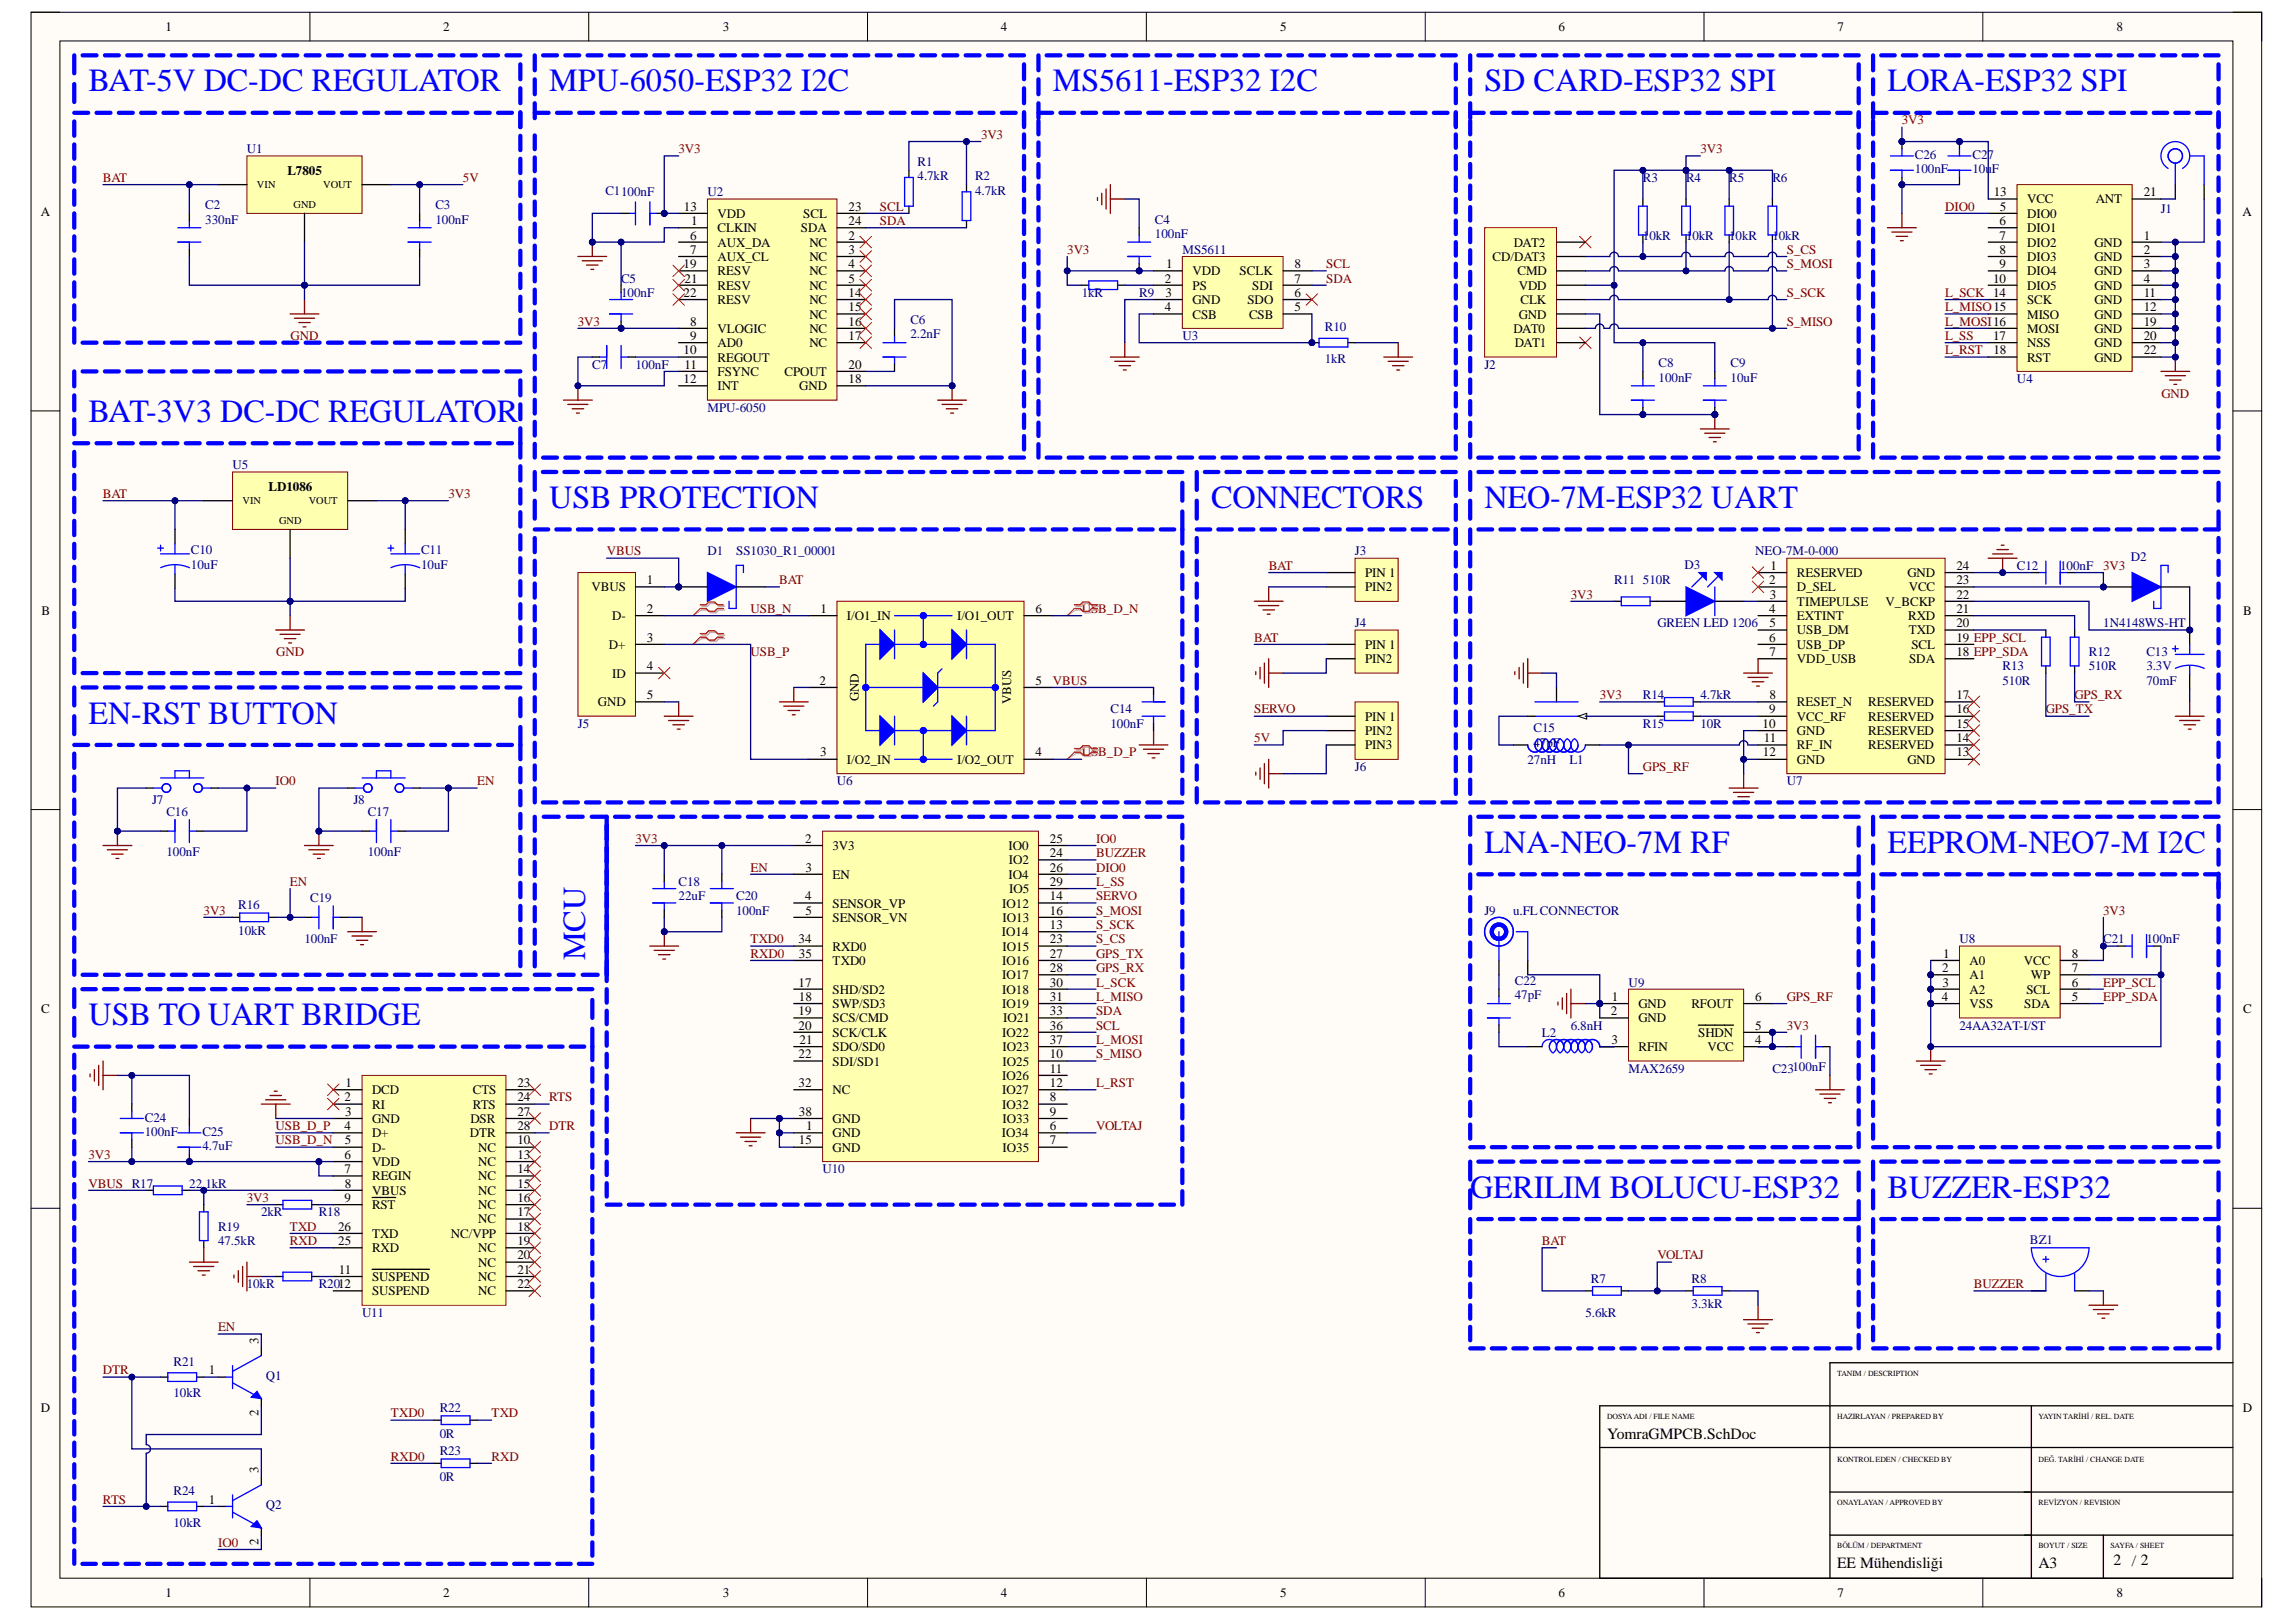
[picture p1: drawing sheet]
<svg xmlns="http://www.w3.org/2000/svg" width="297mm" height="210mm" viewBox="0 0 297 210" stroke-linecap="round" stroke-linejoin="round" font-family="sans-serif">
<defs><g id="words">
<g font-size="4.2" fill="#00f">
<text x="11.5" y="11.8">BAT-5V DC-DC REGULATOR</text>
<text x="71" y="11.8">MPU-6050-ESP32 I2C</text>
<text x="136.2" y="11.8">MS5611-ESP32 I2C</text>
<text x="192" y="11.8">SD CARD-ESP32 SPI</text>
<text x="244.2" y="11.8">LORA-ESP32 SPI</text>
<text x="11.5" y="54.6">BAT-3V3 DC-DC REGULATOR</text>
<text x="71" y="65.8">USB PROTECTION</text>
<text x="156.7" y="65.8">CONNECTORS</text>
<text x="192" y="65.8">NEO-7M-ESP32 UART</text>
<text x="11.5" y="93.6">EN-RST BUTTON</text>
<text x="192" y="110.4">LNA-NEO-7M RF</text>
<text x="244.2" y="110.4">EEPROM-NEO7-M I2C</text>
<text x="75.7" y="124.3" transform="rotate(-90 75.7 124.3)">MCU</text>
<text x="11.5" y="132.7">USB TO UART BRIDGE</text>
<text x="190.2" y="155">GERILIM BOLUCU-ESP32</text>
<text x="244.2" y="155">BUZZER-ESP32</text>
</g>
<g font-size="2">
<text x="207.9" y="186.2">YomraGMPCB.SchDoc</text>
<text x="237.7" y="202.9">EE Mühendisliği</text>
<text x="263.7" y="202.9">A3</text>
<text x="273.4" y="202.5">2 / 2</text>
</g>
<g font-size="1.7">
<text x="21.4" y="4">1</text>
<text x="57.3" y="4">2</text>
<text x="93.5" y="4">3</text>
<text x="129.5" y="4">4</text>
<text x="165.6" y="4">5</text>
<text x="201.6" y="4">6</text>
<text x="237.7" y="4">7</text>
<text x="273.8" y="4">8</text>
<text x="37.2" y="22.6">L7805</text>
<text x="5.3" y="28">A</text>
<text x="88.5" y="27.2">13</text>
<text x="89.4" y="29.1">1</text>
<text x="92.8" y="28.2">VDD</text>
<text x="103.9" y="28.2">SCL</text>
<text x="109.8" y="27.2">23</text>
<text x="109.8" y="29.1">24</text>
<text x="257.9" y="25.4">13</text>
<text x="258.7" y="29.1">6</text>
<text x="258.7" y="27.2">5</text>
<text x="262.2" y="28.2">DIO0</text>
<text x="262.2" y="26.3">VCC</text>
<text x="271.1" y="26.3">ANT</text>
<text x="277.3" y="25.4">21</text>
<text x="290.1" y="28">A</text>
<text x="88.4" y="34.7">19</text>
<text x="89.3" y="31">6</text>
<text x="89.3" y="32.9">7</text>
<text x="92.8" y="30.1">CLKIN</text>
<text x="92.8" y="31.9">AUX_DA</text>
<text x="92.8" y="33.8">AUX_CL</text>
<text x="92.8" y="35.6">RESV</text>
<text x="103.6" y="30.1">SDA</text>
<text x="104.7" y="31.9">NC</text>
<text x="104.7" y="33.8">NC</text>
<text x="104.7" y="35.6">NC</text>
<text x="109.8" y="31">2</text>
<text x="109.8" y="32.9">3</text>
<text x="109.8" y="34.7">4</text>
<text x="150.9" y="34.7">1</text>
<text x="154.3" y="35.6">VDD</text>
<text x="160.4" y="35.6">SCLK</text>
<text x="167.5" y="34.7">8</text>
<text x="193.1" y="33.8">CD/DAT3</text>
<text x="195.8" y="31.9">DAT2</text>
<text x="196.3" y="35.6">CMD</text>
<text x="258.7" y="31">7</text>
<text x="258.7" y="32.9">8</text>
<text x="258.7" y="34.7">9</text>
<text x="262.2" y="30.1">DIO1</text>
<text x="262.2" y="31.9">DIO2</text>
<text x="262.2" y="33.8">DIO3</text>
<text x="262.2" y="35.6">DIO4</text>
<text x="271" y="31.9">GND</text>
<text x="271" y="33.8">GND</text>
<text x="271" y="35.6">GND</text>
<text x="277.3" y="31">1</text>
<text x="277.3" y="32.9">2</text>
<text x="277.3" y="34.7">3</text>
<text x="88.4" y="38.4">22</text>
<text x="88.6" y="36.6">21</text>
<text x="92.8" y="37.5">RESV</text>
<text x="92.8" y="39.4">RESV</text>
<text x="104.7" y="37.5">NC</text>
<text x="104.7" y="39.4">NC</text>
<text x="104.7" y="41.2">NC</text>
<text x="109.8" y="36.6">5</text>
<text x="109.8" y="38.4">14</text>
<text x="109.8" y="40.3">15</text>
<text x="150.7" y="36.6">2</text>
<text x="150.7" y="40.3">4</text>
<text x="150.8" y="38.4">3</text>
<text x="154.3" y="37.5">PS</text>
<text x="154.3" y="39.4">GND</text>
<text x="154.3" y="41.2">CSB</text>
<text x="161.4" y="39.4">SDO</text>
<text x="161.6" y="41.2">CSB</text>
<text x="162" y="37.5">SDI</text>
<text x="167.5" y="40.3">5</text>
<text x="167.5" y="38.4">6</text>
<text x="167.5" y="36.6">7</text>
<text x="196.5" y="37.5">VDD</text>
<text x="196.5" y="41.2">GND</text>
<text x="196.7" y="39.4">CLK</text>
<text x="257.8" y="36.6">10</text>
<text x="262.2" y="37.5">DIO5</text>
<text x="262.2" y="39.4">SCK</text>
<text x="262.2" y="41.2">MISO</text>
<text x="271" y="37.5">GND</text>
<text x="271" y="39.4">GND</text>
<text x="271" y="41.2">GND</text>
<text x="277.3" y="36.6">4</text>
<text x="277.3" y="38.4">11</text>
<text x="277.3" y="40.3">12</text>
<text x="88.4" y="45.9">10</text>
<text x="88.6" y="47.7">11</text>
<text x="89.3" y="42.1">8</text>
<text x="89.3" y="44">9</text>
<text x="92.8" y="43.1">VLOGIC</text>
<text x="92.8" y="44.9">AD0</text>
<text x="92.8" y="46.8">REGOUT</text>
<text x="104.7" y="43.1">NC</text>
<text x="104.7" y="44.9">NC</text>
<text x="109.8" y="42.1">16</text>
<text x="109.8" y="44">17</text>
<text x="109.8" y="47.7">20</text>
<text x="195.8" y="43.1">DAT0</text>
<text x="196" y="44.9">DAT1</text>
<text x="257.8" y="44">17</text>
<text x="257.9" y="45.9">18</text>
<text x="262.2" y="43.1">MOSI</text>
<text x="262.2" y="44.9">NSS</text>
<text x="262.2" y="46.8">RST</text>
<text x="271" y="43.1">GND</text>
<text x="271" y="44.9">GND</text>
<text x="271" y="46.8">GND</text>
<text x="277.3" y="42.1">19</text>
<text x="277.3" y="44">20</text>
<text x="277.3" y="45.9">22</text>
<text x="88.4" y="49.6">12</text>
<text x="92.8" y="48.7">FSYNC</text>
<text x="92.8" y="50.5">INT</text>
<text x="101.5" y="48.7">CPOUT</text>
<text x="103.4" y="50.5">GND</text>
<text x="109.8" y="49.6">18</text>
<text x="34.7" y="63.5">LD1086</text>
<text x="76.5" y="76.5">VBUS</text>
<text x="83.7" y="75.6">1</text>
<text x="176.6" y="74.7">PIN 1</text>
<text x="176.6" y="76.5">PIN2</text>
<text x="228.9" y="75.6">2</text>
<text x="229" y="77.5">3</text>
<text x="229" y="73.7">1</text>
<text x="232.5" y="74.7">RESERVED</text>
<text x="232.5" y="76.5">D_SEL</text>
<text x="246.8" y="74.7">GND</text>
<text x="246.9" y="76.5">VCC</text>
<text x="253.1" y="77.5">22</text>
<text x="253.1" y="75.6">23</text>
<text x="253.1" y="73.7">24</text>
<text x="5.4" y="79.6">B</text>
<text x="78.8" y="84">D+</text>
<text x="79.2" y="80.2">D-</text>
<text x="83.7" y="79.3">2</text>
<text x="83.7" y="83">3</text>
<text x="106.1" y="79.3">1</text>
<text x="109.6" y="80.2">I/O1_IN</text>
<text x="123.8" y="80.2">I/O1_OUT</text>
<text x="134" y="79.3">6</text>
<text x="176.6" y="84">PIN 1</text>
<text x="228.9" y="79.3">4</text>
<text x="228.9" y="83">6</text>
<text x="228.9" y="81.2">5</text>
<text x="232.5" y="78.4">TIMEPULSE</text>
<text x="232.5" y="80.2">EXTINT</text>
<text x="232.5" y="82.1">USB_DM</text>
<text x="232.5" y="84">USB_DP</text>
<text x="243.9" y="78.4">V_BCKP</text>
<text x="246.9" y="80.2">RXD</text>
<text x="246.9" y="82.1">TXD</text>
<text x="247.3" y="84">SCL</text>
<text x="253.1" y="83">19 EPP_SCL</text>
<text x="253.1" y="81.2">20</text>
<text x="253.1" y="79.3">21</text>
<text x="290.2" y="79.6">B</text>
<text x="79.2" y="87.7">ID</text>
<text x="83.7" y="86.7">4</text>
<text x="106" y="88.6">2</text>
<text x="134" y="88.6">5</text>
<text x="176.6" y="85.8">PIN2</text>
<text x="228.9" y="84.9">7</text>
<text x="232.5" y="85.8">VDD_USB</text>
<text x="247" y="85.8">SDA</text>
<text x="253.1" y="84.9">18 EPP_SDA</text>
<text x="77.3" y="91.4">GND</text>
<text x="83.7" y="90.5">5</text>
<text x="111.1" y="90.8" transform="rotate(-90 111.1 90.8)">GND</text>
<text x="130.8" y="91.1" transform="rotate(-90 130.8 91.1)">VBUS</text>
<text x="176.6" y="93.3">PIN 1</text>
<text x="176.6" y="95.1">PIN2</text>
<text x="228" y="94.2">10</text>
<text x="228.9" y="92.3">9</text>
<text x="228.9" y="90.5">8</text>
<text x="232.5" y="91.4">RESET_N</text>
<text x="232.5" y="93.3">VCC_RF</text>
<text x="232.5" y="95.1">GND</text>
<text x="241.7" y="95.1">RESERVED</text>
<text x="241.7" y="93.3">RESERVED</text>
<text x="241.7" y="91.4">RESERVED</text>
<text x="253.1" y="94.2">15</text>
<text x="253.1" y="92.3">16</text>
<text x="253.1" y="90.5">17</text>
<text x="106.1" y="97.9">3</text>
<text x="109.6" y="98.8">I/O2_IN</text>
<text x="123.8" y="98.8">I/O2_OUT</text>
<text x="134" y="97.9">4</text>
<text x="176.6" y="97">PIN3</text>
<text x="228.1" y="97.9">12</text>
<text x="228.2" y="96">11</text>
<text x="232.5" y="97">RF_IN</text>
<text x="232.5" y="98.8">GND</text>
<text x="241.7" y="97">RESERVED</text>
<text x="246.8" y="98.8">GND</text>
<text x="253.1" y="97.9">13</text>
<text x="253.1" y="96">14</text>
<text x="104.2" y="109">2</text>
<text x="104.2" y="112.8">3</text>
<text x="107.7" y="110">3V3</text>
<text x="107.7" y="113.7">EN</text>
<text x="130.5" y="110">IO0</text>
<text x="130.5" y="113.7">IO4</text>
<text x="130.5" y="111.9">IO2</text>
<text x="135.8" y="110.9">24</text>
<text x="135.8" y="109">25</text>
<text x="135.8" y="112.8">26</text>
<text x="104.2" y="116.5">4</text>
<text x="104.2" y="118.4">5</text>
<text x="107.7" y="117.4">SENSOR_VP</text>
<text x="107.7" y="119.3">SENSOR_VN</text>
<text x="129.7" y="117.4">IO12</text>
<text x="129.7" y="119.3">IO13</text>
<text x="130.6" y="115.6">IO5</text>
<text x="135.8" y="116.5">14</text>
<text x="135.8" y="118.4">16</text>
<text x="135.8" y="114.7">29</text>
<text x="103.3" y="122.1">34</text>
<text x="103.4" y="124">35</text>
<text x="107.7" y="123">RXD0</text>
<text x="107.7" y="124.9">TXD0</text>
<text x="129.6" y="121.2">IO14</text>
<text x="129.7" y="124.9">IO16</text>
<text x="129.7" y="123">IO15</text>
<text x="135.8" y="120.2">13</text>
<text x="135.8" y="122.1">23</text>
<text x="135.8" y="124">27</text>
<text x="135.8" y="125.8">28</text>
<text x="251.2" y="125.8">2</text>
<text x="251.4" y="124">1</text>
<text x="254.8" y="124.9">A0</text>
<text x="261.8" y="124.9">VCC</text>
<text x="268" y="125.8">7</text>
<text x="268" y="124">8</text>
<text x="5.3" y="131.1">C</text>
<text x="103.3" y="127.7">17</text>
<text x="103.3" y="131.4">19</text>
<text x="103.4" y="129.5">18</text>
<text x="107.7" y="128.6">SHD/SD2</text>
<text x="107.7" y="130.5">SWP/SD3</text>
<text x="129.7" y="126.7">IO17</text>
<text x="129.7" y="128.6">IO18</text>
<text x="129.7" y="130.5">IO19</text>
<text x="135.8" y="127.7">30</text>
<text x="135.8" y="129.5">31</text>
<text x="135.8" y="131.4">33</text>
<text x="208.4" y="131.4">2</text>
<text x="208.5" y="129.5">1</text>
<text x="212" y="130.5">GND</text>
<text x="218.8" y="130.5">RFOUT</text>
<text x="227.1" y="129.5">6</text>
<text x="251.2" y="129.5">4</text>
<text x="251.3" y="127.7">3</text>
<text x="254.8" y="126.7">A1</text>
<text x="254.8" y="128.6">A2</text>
<text x="254.8" y="130.5">VSS</text>
<text x="261.9" y="130.5">SDA</text>
<text x="262.2" y="128.6">SCL</text>
<text x="262.8" y="126.7">WP</text>
<text x="268" y="129.5">5</text>
<text x="268" y="127.7">6</text>
<text x="290.2" y="131.1">C</text>
<text x="103.3" y="133.2">20</text>
<text x="103.3" y="137">22</text>
<text x="103.4" y="135.1">21</text>
<text x="107.7" y="132.3">SCS/CMD</text>
<text x="107.7" y="134.2">SCK/CLK</text>
<text x="107.7" y="136">SDO/SD0</text>
<text x="107.7" y="137.9">SDI/SD1</text>
<text x="129.7" y="134.2">IO22</text>
<text x="129.7" y="137.9">IO25</text>
<text x="129.7" y="136">IO23</text>
<text x="129.8" y="132.3">IO21</text>
<text x="135.8" y="137">10</text>
<text x="135.8" y="133.2">36</text>
<text x="135.8" y="135.1">37</text>
<text x="208.5" y="135.1">3</text>
<text x="212" y="132.3">GND</text>
<text x="212" y="136">RFIN</text>
<text x="219.7" y="134.2">SHDN</text>
<text x="220.9" y="136">VCC</text>
<text x="227.1" y="135.1">4</text>
<text x="227.1" y="133.2">5</text>
<text x="44.6" y="142.5">2</text>
<text x="44.7" y="140.7">1</text>
<text x="48.1" y="141.6">DCD</text>
<text x="48.1" y="143.5">RI</text>
<text x="61.2" y="141.6">CTS</text>
<text x="61.2" y="143.5">RTS</text>
<text x="66.9" y="140.7">23</text>
<text x="66.9" y="142.5">24</text>
<text x="103.3" y="140.7">32</text>
<text x="107.7" y="141.6">NC</text>
<text x="129.7" y="143.5">IO32</text>
<text x="129.7" y="139.7">IO26</text>
<text x="129.7" y="141.6">IO27</text>
<text x="135.8" y="142.5">8</text>
<text x="135.8" y="138.8">11</text>
<text x="135.8" y="140.7">12</text>
<text x="44.6" y="146.3">4</text>
<text x="44.6" y="150">6</text>
<text x="44.6" y="148.1">5</text>
<text x="44.7" y="144.4">3</text>
<text x="48.1" y="145.3">GND</text>
<text x="48.1" y="147.2">D+</text>
<text x="48.1" y="149">D-</text>
<text x="60.8" y="147.2">DTR</text>
<text x="60.9" y="145.3">DSR</text>
<text x="61.9" y="149">NC</text>
<text x="66.9" y="148.1">10</text>
<text x="66.9" y="150">13</text>
<text x="66.9" y="144.4">27</text>
<text x="66.9" y="146.3">28</text>
<text x="103.4" y="148.1">15</text>
<text x="103.4" y="144.4">38</text>
<text x="104.3" y="146.3">1</text>
<text x="107.7" y="147.2">GND</text>
<text x="107.7" y="149">GND</text>
<text x="107.7" y="145.3">GND</text>
<text x="129.6" y="147.2">IO34</text>
<text x="129.7" y="149">IO35</text>
<text x="129.7" y="145.3">IO33</text>
<text x="135.8" y="146.3">6</text>
<text x="135.8" y="148.1">7</text>
<text x="135.8" y="144.4">9</text>
<text x="44.6" y="151.8">7</text>
<text x="44.6" y="155.5">9</text>
<text x="44.6" y="153.7">8</text>
<text x="48.1" y="150.9">VDD</text>
<text x="48.1" y="152.8">REGIN</text>
<text x="48.1" y="154.6">VBUS</text>
<text x="61.9" y="150.9">NC</text>
<text x="61.9" y="152.8">NC</text>
<text x="61.9" y="154.6">NC</text>
<text x="66.9" y="151.8">14</text>
<text x="66.9" y="153.7">15</text>
<text x="66.9" y="155.5">16</text>
<text x="43.7" y="159.3">26</text>
<text x="43.8" y="161.1">25</text>
<text x="48.1" y="156.5">RST</text>
<text x="48.1" y="160.2">TXD</text>
<text x="58.3" y="160.2">NC/VPP</text>
<text x="61.9" y="156.5">NC</text>
<text x="61.9" y="158.3">NC</text>
<text x="66.9" y="157.4">17</text>
<text x="66.9" y="159.3">18</text>
<text x="66.9" y="161.1">19</text>
<text x="43.9" y="164.8">11</text>
<text x="48.1" y="165.8">SUSPEND</text>
<text x="48.1" y="167.6">SUSPEND</text>
<text x="48.1" y="162">RXD</text>
<text x="61.9" y="162">NC</text>
<text x="61.9" y="163.9">NC</text>
<text x="61.9" y="165.8">NC</text>
<text x="61.9" y="167.6">NC</text>
<text x="66.9" y="163">20</text>
<text x="66.9" y="164.8">21</text>
<text x="66.9" y="166.7">22</text>
<text x="33.5" y="173.9" transform="rotate(-90 33.5 173.9)">3</text>
<text x="27" y="177.8">1</text>
<text x="5.3" y="182.7">D</text>
<text x="33.5" y="183.2" transform="rotate(-90 33.5 183.2)">2</text>
<text x="290.2" y="182.7">D</text>
<text x="33.5" y="190.7" transform="rotate(-90 33.5 190.7)">3</text>
<text x="27" y="194.6">1</text>
<text x="33.5" y="200" transform="rotate(-90 33.5 200)">2</text>
<text x="21.4" y="206.7">1</text>
<text x="57.3" y="206.7">2</text>
<text x="93.5" y="206.7">3</text>
<text x="129.5" y="206.7">4</text>
<text x="165.6" y="206.7">5</text>
<text x="201.6" y="206.7">6</text>
<text x="237.7" y="206.7">7</text>
<text x="273.8" y="206.7">8</text>
</g>
<g font-size="1.7" fill="#800000">
<text x="126.9" y="18">3V3</text>
<text x="246" y="16.1">3V3</text>
<text x="13.3" y="23.5">BAT</text>
<text x="59.9" y="23.5">5V</text>
<text x="87.8" y="19.8">3V3</text>
<text x="220" y="19.8">3V3</text>
<text x="113.8" y="27.2">SCL</text>
<text x="113.8" y="29.1">SDA</text>
<text x="251.6" y="27.2">DIO0</text>
<text x="138.1" y="32.9">3V3</text>
<text x="171.6" y="34.7">SCL</text>
<text x="231.2" y="32.9">S_CS</text>
<text x="231.2" y="34.7">S_MOSI</text>
<text x="171.6" y="36.6">SDA</text>
<text x="231.2" y="38.4">S_SCK</text>
<text x="251.6" y="38.4">L_SCK 14</text>
<text x="251.6" y="40.3">L_MISO15</text>
<text x="37.6" y="44">GND</text>
<text x="74.8" y="42.1">3V3</text>
<text x="231.2" y="42.1">S_MISO</text>
<text x="251.6" y="42.1">L_MOSI16</text>
<text x="251.6" y="44">L_SS</text>
<text x="251.6" y="45.9">L_RST</text>
<text x="279.6" y="51.4">GND</text>
<text x="13.3" y="64.4">BAT</text>
<text x="58" y="64.4">3V3</text>
<text x="78.5" y="71.9">VBUS</text>
<text x="100.8" y="75.6">BAT</text>
<text x="164.1" y="73.7">BAT</text>
<text x="203.2" y="77.5">3V3</text>
<text x="272.1" y="73.7">3V3</text>
<text x="97.1" y="79.3">USB_N</text>
<text x="139.9" y="79.3">USB_D_N</text>
<text x="162.3" y="83">BAT</text>
<text x="35.7" y="84.9">GND</text>
<text x="97.1" y="84.9">USB_P</text>
<text x="136.2" y="88.6">VBUS</text>
<text x="162.3" y="92.3">SERVO</text>
<text x="207" y="90.5">3V3</text>
<text x="264.7" y="92.3">GPS_TX</text>
<text x="268.4" y="90.5">GPS_RX</text>
<text x="35.7" y="101.6">IO0</text>
<text x="61.7" y="101.6">EN</text>
<text x="139.9" y="97.9">USB_D_P</text>
<text x="162.3" y="96">5V</text>
<text x="212.6" y="99.8">GPS_RF</text>
<text x="82.2" y="109">3V3</text>
<text x="97.1" y="112.8">EN</text>
<text x="141.8" y="109">IO0</text>
<text x="141.8" y="112.8">DIO0</text>
<text x="141.8" y="110.9">BUZZER</text>
<text x="26.3" y="118.4">3V3</text>
<text x="37.5" y="114.7">EN</text>
<text x="141.8" y="114.7">L_SS</text>
<text x="141.8" y="118.4">S_MOSI</text>
<text x="141.8" y="116.5">SERVO</text>
<text x="272.1" y="118.4">3V3</text>
<text x="97.1" y="122.1">TXD0</text>
<text x="97.1" y="124">RXD0</text>
<text x="141.8" y="122.1">S_CS</text>
<text x="141.8" y="120.2">S_SCK</text>
<text x="141.8" y="124">GPS_TX</text>
<text x="141.8" y="125.8">GPS_RX</text>
<text x="141.8" y="129.5">L_MISO</text>
<text x="141.8" y="127.7">L_SCK</text>
<text x="141.8" y="131.4">SDA</text>
<text x="231.2" y="129.5">GPS_RF</text>
<text x="272.1" y="127.7">EPP_SCL</text>
<text x="272.1" y="129.5">EPP_SDA</text>
<text x="141.8" y="135.1">L_MOSI</text>
<text x="141.8" y="133.2">SCL</text>
<text x="141.8" y="137">S_MISO</text>
<text x="231.2" y="133.2">3V3</text>
<text x="71" y="142.5">RTS</text>
<text x="141.8" y="140.7">L_RST</text>
<text x="11.5" y="150">3V3</text>
<text x="35.7" y="146.3">USB_D_P</text>
<text x="35.7" y="148.1">USB_D_N</text>
<text x="71" y="146.3">DTR</text>
<text x="141.8" y="146.3">VOLTAJ</text>
<text x="11.5" y="153.7">VBUS R17</text>
<text x="31.9" y="155.5">3V3</text>
<text x="37.5" y="159.3">TXD</text>
<text x="37.5" y="161.1">RXD</text>
<text x="199.5" y="161.1">BAT</text>
<text x="214.4" y="163">VOLTAJ</text>
<text x="255.4" y="166.7">BUZZER</text>
<text x="28.2" y="172.3">EN</text>
<text x="13.3" y="177.8">DTR</text>
<text x="50.6" y="183.4">TXD0</text>
<text x="63.6" y="183.4">TXD</text>
<text x="50.6" y="189">RXD0</text>
<text x="63.6" y="189">RXD</text>
<text x="13.3" y="194.6">RTS</text>
<text x="28.2" y="200.2">IO0</text>
</g>
<g font-size="1.7" fill="#000080">
<text x="31.9" y="19.8">U1</text>
<text x="118.7" y="23.4">4.7kR</text>
<text x="118.7" y="21.5">R1</text>
<text x="126.2" y="23.4">R2</text>
<text x="212.6" y="23.5">R3</text>
<text x="218.1" y="23.5">R4</text>
<text x="223.7" y="23.5">R5</text>
<text x="229.3" y="23.5">R6</text>
<text x="247.7" y="22.4">100nF</text>
<text x="247.7" y="20.6">C26</text>
<text x="255.2" y="22.4">10uF</text>
<text x="255.2" y="20.6">C27</text>
<text x="26.6" y="28.9">330nF</text>
<text x="26.6" y="27.1">C2</text>
<text x="56.3" y="28.9">100nF</text>
<text x="56.3" y="27.1">C3</text>
<text x="78.3" y="25.2">C1100nF</text>
<text x="91.5" y="25.4">U2</text>
<text x="126.2" y="25.2">4.7kR</text>
<text x="149.4" y="28.9">C4</text>
<text x="279.5" y="27.6">J1</text>
<text x="149.4" y="30.8">100nF</text>
<text x="153" y="32.9">MS5611</text>
<text x="212.6" y="31">10kR</text>
<text x="218.1" y="31">10kR</text>
<text x="223.7" y="31">10kR</text>
<text x="229.3" y="31">10kR</text>
<text x="80.4" y="38.4">100nF</text>
<text x="80.4" y="36.6">C5</text>
<text x="117.8" y="41.9">C6</text>
<text x="139.9" y="38.4">1kR</text>
<text x="147.4" y="38.4">R9</text>
<text x="76.6" y="47.7">C7</text>
<text x="82.2" y="47.7">100nF</text>
<text x="117.8" y="43.8">2.2nF</text>
<text x="153" y="44">U3</text>
<text x="171.4" y="47">1kR</text>
<text x="171.4" y="42.9">R10</text>
<text x="192" y="47.7">J2</text>
<text x="214.6" y="47.5">C8</text>
<text x="223.9" y="47.5">C9</text>
<text x="91.5" y="53.3">MPU-6050</text>
<text x="214.6" y="49.4">100nF</text>
<text x="223.9" y="49.4">10uF</text>
<text x="260.9" y="49.6">U4</text>
<text x="30.1" y="60.7">U5</text>
<text x="24.7" y="71.7">C10</text>
<text x="54.5" y="71.7">C11</text>
<text x="91.5" y="71.9">D1</text>
<text x="95.2" y="71.9">SS1030_R1_00001</text>
<text x="175.3" y="71.9">J3</text>
<text x="227.1" y="71.9">NEO-7M-0-000</text>
<text x="24.7" y="73.6">10uF</text>
<text x="54.5" y="73.6">10uF</text>
<text x="208.8" y="75.6">R11</text>
<text x="212.6" y="75.6">510R</text>
<text x="217.9" y="73.6">D3</text>
<text x="260.9" y="73.7">C12</text>
<text x="266.5" y="73.7">100nF</text>
<text x="275.7" y="72.6">D2</text>
<text x="175.3" y="81.2">J4</text>
<text x="214.4" y="81.2">GREEN LED 1206</text>
<text x="272.1" y="81.2">1N4148WS-HT</text>
<text x="259.1" y="88.6">510R</text>
<text x="259.1" y="86.7">R13</text>
<text x="270.2" y="86.7">510R</text>
<text x="270.2" y="84.9">R12</text>
<text x="277.7" y="88.6">70mF</text>
<text x="277.7" y="86.7">3.3V</text>
<text x="277.7" y="84.9">C13</text>
<text x="74.8" y="94.2">J5</text>
<text x="143.7" y="94.2">100nF</text>
<text x="143.7" y="92.3">C14</text>
<text x="198.4" y="94.8">C15</text>
<text x="212.6" y="90.5">R14</text>
<text x="212.6" y="94.2">R15</text>
<text x="220" y="90.5">4.7kR</text>
<text x="220" y="94.2">10R</text>
<text x="108.3" y="101.6">U6</text>
<text x="175.3" y="99.8">J6</text>
<text x="197.6" y="98.8">27nH</text>
<text x="198.4" y="96.6">47pF</text>
<text x="203" y="98.8">L1</text>
<text x="231.2" y="101.6">U7</text>
<text x="19.7" y="104.1">J7</text>
<text x="21.5" y="105.5">C16</text>
<text x="45.7" y="104.1">J8</text>
<text x="47.6" y="105.5">C17</text>
<text x="21.5" y="110.7">100nF</text>
<text x="47.6" y="110.7">100nF</text>
<text x="30.8" y="117.6">R16</text>
<text x="40.1" y="116.7">C19</text>
<text x="87.8" y="116.5">22uF</text>
<text x="87.8" y="114.7">C18</text>
<text x="95.2" y="118.4">100nF</text>
<text x="95.2" y="116.5">C20</text>
<text x="192" y="118.4">J9</text>
<text x="195.8" y="118.4">u.FLCONNECTOR</text>
<text x="30.8" y="121">10kR</text>
<text x="39.4" y="122.1">100nF</text>
<text x="253.5" y="122.1">U8</text>
<text x="272.1" y="122.1">C21</text>
<text x="277.7" y="122.1">100nF</text>
<text x="196" y="129.3">47pF</text>
<text x="196" y="127.5">C22</text>
<text x="210.7" y="127.7">U9</text>
<text x="199.5" y="134.2">L2</text>
<text x="203.2" y="133.2">6.8nH</text>
<text x="253.5" y="133.2">24AA32AT-I/ST</text>
<text x="210.7" y="138.8">MAX2659</text>
<text x="229.3" y="138.8">C23100nF</text>
<text x="18.7" y="147">100nF</text>
<text x="18.7" y="145.2">C24</text>
<text x="26.2" y="148.9">4.7uF</text>
<text x="26.2" y="147">C25</text>
<text x="24.5" y="153.7">22.1kR</text>
<text x="106.4" y="151.8">U10</text>
<text x="28.2" y="161.1">47.5kR</text>
<text x="28.2" y="159.3">R19</text>
<text x="33.8" y="157.4">2kR</text>
<text x="41.2" y="157.4">R18</text>
<text x="262.6" y="160.9">BZ1</text>
<text x="31.9" y="166.7">10kR</text>
<text x="41.2" y="166.7">R2012</text>
<text x="205.8" y="166">R7</text>
<text x="218.9" y="166">R8</text>
<text x="46.9" y="170.4">U11</text>
<text x="205.1" y="170.4">5.6kR</text>
<text x="218.9" y="169.3">3.3kR</text>
<text x="22.5" y="176.7">R21</text>
<text x="34.4" y="178.6">Q1</text>
<text x="22.5" y="180.8">10kR</text>
<text x="56.9" y="182.7">R22</text>
<text x="56.9" y="186">0R</text>
<text x="56.9" y="191.6">0R</text>
<text x="56.9" y="188.3">R23</text>
<text x="22.5" y="197.6">10kR</text>
<text x="22.5" y="193.5">R24</text>
<text x="34.4" y="195.3">Q2</text>
</g>
<g font-size="1.4">
<text x="33.2" y="24.4">VIN</text>
<text x="38" y="26.9">GND</text>
<text x="41.8" y="24.4">VOUT</text>
<text x="31.4" y="65.3">VIN</text>
<text x="40" y="65.3">VOUT</text>
<text x="36.1" y="67.9">GND</text>
</g>
<g font-size="1">
<text x="237.7" y="178">TANIM / DESCRIPTION</text>
<text x="207.9" y="183.6">DOSYAADI / FILE NAME</text>
<text x="237.7" y="183.6">HAZIRLAYAN / PREPARED BY</text>
<text x="263.7" y="183.6">YAYIN TARİHİ / REL. DATE</text>
<text x="237.7" y="189.2">KONTROL EDEN / CHECKED BY</text>
<text x="263.7" y="189.2">DEĞ. TARİHİ / CHANGE DATE</text>
<text x="237.7" y="194.7">ONAYLAYAN / APPROVED BY</text>
<text x="263.7" y="194.7">REVİZYON / REVISION</text>
<text x="237.7" y="200.3">BÖLÜM / DEPARTMENT</text>
<text x="263.7" y="200.3">BOYUT / SIZE</text>
<text x="273" y="200.3">SAYFA / SHEET</text>
</g>
</g></defs>
<path d="M4 1.6h288.6v206.4h-288.6z" fill-rule="evenodd" fill="#fffcf8"/>
<path d="M4 1.6h288.6v206.4h-288.6z" fill="none" stroke="#000" stroke-width=".13"/>
<path d="M7.7 5.3h281.2v198.9h-281.2z" fill-rule="evenodd" fill="#fffcf8"/>
<g fill="none" stroke="#000" stroke-width=".13">
<path d="M4 1.6h3.7M7.7 5.3h281.2v198.9h-281.2zM40.1 1.6v3.7M76.2 1.6v3.7M112.2 1.6v3.7M148.3 1.6v3.7M184.4 1.6v3.7M220.5 1.6v3.7M256.5 1.6v3.7M288.9 1.6h3.7v3.7M4 53.2h3.7M288.9 53.2h3.7"/>
<path d="M4 104.8h3.7M288.9 104.8h3.7M4 156.4h3.7M288.9 156.4h3.7M40.1 204.2v3.8M76.2 204.2v3.8M112.2 204.2v3.8M148.3 204.2v3.8M184.4 204.2v3.8M220.5 204.2v3.8M256.5 204.2v3.8M292.6 204.2v3.8"/>
</g>
<path d="M288.9 176.4h-52.2v27.8M207 187.3h81.9M236.7 193.1h52.2M236.7 198.7h52.2M262.8 181.9v22.3M272.1 198.7v5.5M288.9 181.9h-81.9v22.3h81.9" fill="none" stroke="#000" stroke-width=".17"/>
<g fill="none" stroke="#00f" stroke-width=".55">
<path d="M9.6 14.6h1.8M9.6 7.2v2.3M9.6 10.9v2.3M9.6 15.7v1.9M9.6 18.7v1.8M10.7 7.2h1.8M12.5 14.6h1.8M13.6 7.2h1.8M15.4 14.6h1.8M16.5 7.2h1.8M18.3 14.6h1.8M19.3 7.2h1.8"/>
<path d="M21.1 14.6h1.9M22.2 7.2h1.8M24 14.6h1.8M25.1 7.2h1.8M26.9 14.6h1.8M28 7.2h1.8M29.8 14.6h1.8M30.9 7.2h1.8M32.7 14.6h1.8M33.8 7.2h1.8M35.6 14.6h1.8M36.7 7.2h1.8"/>
<path d="M38.5 14.6h1.8M39.5 7.2h1.8M41.3 14.6h1.9M42.4 7.2h1.8M44.2 14.6h1.8M45.3 7.2h1.8M47.1 14.6h1.8M48.2 7.2h1.8M50 14.6h1.8M51.1 7.2h1.8M52.9 14.6h1.8M54 7.2h1.8"/>
<path d="M55.8 14.6h1.8M56.9 7.2h1.8M58.7 14.6h1.8M59.7 7.2h1.8M61.5 14.6h1.9M62.6 7.2h1.8M64.4 14.6h1.8M65.5 7.2h1.8M67.3 8.3v2M67.3 11.4v2M67.3 14.5v2M67.3 17.6v1.8"/>
<path d="M9.6 21.7v1.8M9.6 24.6v1.9M9.6 27.6v1.9M9.6 30.6v1.8M9.6 33.6v1.8M9.6 36.5v1.9M9.6 39.5v1.9M67.3 20.5v1.9M67.3 23.5v1.9M67.3 26.5v1.9M67.3 29.5v1.8M67.3 32.4v1.9"/>
<path d="M67.3 35.4v1.9M67.3 38.4v1.9M9.6 42.5v1.8M10.7 44.3h1.8M13.6 44.3h1.8M16.5 44.3h1.8M19.3 44.3h1.8M22.2 44.3h1.8M25.1 44.3h1.8M28 44.3h1.8M30.9 44.3h1.8M33.8 44.3h1.8"/>
<path d="M36.7 44.3h1.8M39.5 44.3h1.8M42.4 44.3h1.8M45.3 44.3h1.8M48.2 44.3h1.8M51.1 44.3h1.8M54 44.3h1.8M56.9 44.3h1.8M59.7 44.3h1.8M62.6 44.3h1.8M65.5 44.3h1.8M67.3 41.4v1.8"/>
<path d="M154.8 68.5h1.8M154.8 61.1v2.3M154.8 64.8v2.3M154.8 69.6v1.9M154.8 72.6v1.8M154.8 75.5v1.8M154.8 78.4v1.9M155.9 61.1h1.7M157.6 68.5h1.8M158.7 61.1h1.7M160.4 68.5h1.8M161.5 61.1h1.7"/>
<path d="M163.2 68.5h1.7M164.3 61.1h1.7M166 68.5h1.7M167 61.1h1.8M168.8 68.5h1.7M169.8 61.1h1.8M171.6 68.5h1.7M172.6 61.1h1.8M174.4 68.5h1.7M175.4 61.1h1.8M177.2 68.5h1.7M178.2 61.1h1.8"/>
<path d="M180 68.5h1.7M181 61.1h1.7M182.7 68.5h1.8M183.8 61.1h1.8M185.6 68.5h1.7M186.6 61.1h1.7M188.3 62.2v2M188.3 65.3v2M188.3 68.4v2M188.3 71.5v1.8M188.3 74.4v1.8M188.3 77.3v1.9"/>
<path d="M154.8 81.4v1.8M154.8 84.3v1.9M154.8 87.3v1.8M154.8 90.2v1.9M154.8 93.2v1.8M154.8 96.1v1.9M154.8 99.1v1.8M188.3 80.3v1.8M188.3 83.2v1.9M188.3 86.2v1.8M188.3 89.1v1.9M188.3 92.1v1.8"/>
<path d="M188.3 95v1.9M188.3 98v1.8M154.8 102v1.8M155.9 103.8h1.7M158.7 103.8h1.7M161.5 103.8h1.7M164.3 103.8h1.7M167 103.8h1.8M169.8 103.8h1.8M172.6 103.8h1.8M175.4 103.8h1.8M178.2 103.8h1.8"/>
<path d="M181 103.8h1.7M183.8 103.8h1.8M186.6 103.8h1.7M188.3 100.9v1.8"/>
</g>
<path d="M31.9 20.2h14.9v7.4h-14.9z" fill-rule="evenodd" fill="#ffffb0"/>
<path d="M31.9 20.2h14.9v7.4h-14.9z" fill="none" stroke="#800000" stroke-width=".13"/>
<path d="M28.2 23.9h3.7M39.4 27.6v3.7M46.8 23.9h3.8" fill="none" stroke="#000" stroke-width=".17"/>
<path d="M39.4 38.8v1.8M37.5 40.6h3.8M38.1 41.2h2.6M38.6 41.7h1.5M39.2 42.3h.4" fill="none" stroke="#800000" stroke-width=".17"/>
<g fill="none" stroke="#00f" stroke-width=".55">
<path d="M9.6 57.4h1.8M9.6 48.1v1.9M9.6 51.2v1.9M9.6 54.3v1.9M9.6 58.5v1.8M10.7 48.1h1.8M12.5 57.4h1.8M13.6 48.1h1.8M15.4 57.4h1.8M16.5 48.1h1.8M18.3 57.4h1.8M19.3 48.1h1.8"/>
<path d="M21.1 57.4h1.9M22.2 48.1h1.8M24 57.4h1.8M25.1 48.1h1.8M26.9 57.4h1.8M28 48.1h1.8M29.8 57.4h1.8M30.9 48.1h1.8M32.7 57.4h1.8M33.8 48.1h1.8M35.6 57.4h1.8M36.7 48.1h1.8"/>
<path d="M38.5 57.4h1.8M39.5 48.1h1.8M41.3 57.4h1.9M42.4 48.1h1.8M44.2 57.4h1.8M45.3 48.1h1.8M47.1 57.4h1.8M48.2 48.1h1.8M50 57.4h1.8M51.1 48.1h1.8M52.9 57.4h1.8M54 48.1h1.8"/>
<path d="M55.8 57.4h1.8M56.9 48.1h1.8M58.7 57.4h1.8M59.7 48.1h1.8M61.5 57.4h1.9M62.6 48.1h1.8M64.4 57.4h1.8M65.5 48.1h1.8M67.3 49.2v2M67.3 52.3v2M67.3 55.4v3.8M9.6 61.4v1.9"/>
<path d="M9.6 64.4v1.9M9.6 67.4v1.9M9.6 70.4v1.8M9.6 73.3v1.9M9.6 76.3v1.9M9.6 79.3v1.9M67.3 60.3v1.9M67.3 63.3v1.9M67.3 66.3v1.8M67.3 69.3v1.8M67.3 72.2v1.9M67.3 75.2v1.9"/>
<path d="M67.3 78.2v1.8M9.6 82.3v1.8M9.6 85.2v1.9M10.7 87.1h1.8M13.6 87.1h1.8M16.5 87.1h1.8M19.3 87.1h1.9M22.2 87.1h1.8M25.1 87.1h1.8M28 87.1h1.8M30.9 87.1h1.8M33.8 87.1h1.8"/>
<path d="M36.7 87.1h1.8M39.5 87.1h1.8M42.4 87.1h1.8M45.3 87.1h1.8M48.2 87.1h1.8M51.1 87.1h1.8M54 87.1h1.8M56.9 87.1h1.8M59.7 87.1h1.8M62.6 87.1h1.8M65.5 87.1h1.8M67.3 81.2v1.8"/>
<path d="M67.3 84.1v1.9"/>
</g>
<path d="M30.1 61.1h14.9v7.4h-14.9z" fill-rule="evenodd" fill="#ffffb0"/>
<path d="M30.1 61.1h14.9v7.4h-14.9z" fill="none" stroke="#800000" stroke-width=".13"/>
<path d="M22.6 68.5v1.9M22.6 74.3v1.8M26.4 64.8h3.7M37.5 68.5v3.7M45 64.8h3.7M52.4 68.5v1.9M52.4 74.3v1.8" fill="none" stroke="#000" stroke-width=".17"/>
<path d="M20.4 70.9h.7M20.8 71.7h3.7M20.8 70.6v.7M20.8 73.5a4.6 4.6 0 0 1 3.7 0M22.6 70.4v1.3M22.6 73.2v1.1M50.2 70.9h.7M50.6 71.7h3.7M50.6 70.6v.7M50.6 73.5a4.6 4.6 0 0 1 3.7 0M52.4 70.4v1.3M52.4 73.2v1.1" fill="none" stroke="#00f" stroke-width=".17"/>
<path d="M37.5 79.7v1.8M35.7 81.5h3.7M36.2 82.1h2.6M36.8 82.6h1.5M37.3 83.2h.4" fill="none" stroke="#800000" stroke-width=".17"/>
<path d="M46.8 139.2h18.7v29.7h-18.7z" fill-rule="evenodd" fill="#ffffb0"/>
<path d="M46.8 139.2h18.7v29.7h-18.7z" fill="none" stroke="#800000" stroke-width=".13"/>
<g fill="none" stroke="#000" stroke-width=".17">
<path d="M43.1 141h3.7M43.1 142.9h3.7M43.1 144.7h3.7M43.1 146.6h3.7M43.1 148.5h3.7M43.1 150.3h3.7M43.1 152.2h3.7M43.1 154h3.7M43.1 155.9h3.7M43.1 159.6h3.7M48.1 155h3.1M65.5 141h3.7"/>
<path d="M65.5 142.9h3.7M65.5 144.7h3.7M65.5 146.6h3.7M65.5 148.5h3.7M65.5 150.3h3.7M65.5 152.2h3.7M65.5 154h3.7M65.5 155.9h3.7M65.5 157.8h3.7M65.5 159.6h3.7M43.1 165.2h3.7M43.1 167.1h3.7"/>
<path d="M43.1 161.5h3.7M48.1 164.3h7.5M65.5 165.2h3.7M65.5 167.1h3.7M65.5 161.5h3.7M65.5 163.3h3.7"/>
</g>
<path d="M74.8 74.1h7.4v18.6h-7.4z" fill-rule="evenodd" fill="#ffffb0"/>
<path d="M74.8 74.1h7.4v18.6h-7.4z" fill="none" stroke="#800000" stroke-width=".13"/>
<path d="M82.2 76h3.7M82.2 79.7h3.7M82.2 83.4h3.7M82.2 87.1h3.7M82.2 90.8h3.7" fill="none" stroke="#000" stroke-width=".17"/>
<path d="M108.3 77.8h24.2v22.3h-24.2z" fill-rule="evenodd" fill="#ffffb0"/>
<path d="M108.3 77.8h24.2v22.3h-24.2z" fill="none" stroke="#800000" stroke-width=".13"/>
<g fill="none" stroke="#00f" stroke-width=".17">
<path d="M119.5 79.7v3.7M112 89h16.8M113.9 81.5l1.8 1.9-1.8 1.8zM113.9 92.7l1.8 1.8-1.8 1.9zM115.7 81.5v3.7M115.7 92.7v3.7M119.5 87.1l1.8 1.9-1.8 1.8zM119.5 94.5v3.8M121.9 86.6l-.6 .5v3.7l-.5 .6M123.2 83.4h-11.2v11.1h11.2M123.2 81.5l1.8 1.9-1.8 1.8zM123.2 92.7l1.8 1.8-1.8 1.9z"/>
<path d="M125 83.4h3.8v11.1h-3.8M125 81.5v3.7M125 92.7v3.7"/>
</g>
<path d="M113.9 81.5l1.8 1.9-1.8 1.8z" fill="#00f"/>
<path d="M113.9 81.5l1.8 1.9-1.8 1.8z" fill="none" stroke="#00f" stroke-width=".17"/>
<path d="M123.2 81.5l1.8 1.9-1.8 1.8z" fill="#00f"/>
<path d="M123.2 81.5l1.8 1.9-1.8 1.8z" fill="none" stroke="#00f" stroke-width=".17"/>
<path d="M113.9 92.7l1.8 1.8-1.8 1.9z" fill="#00f"/>
<path d="M113.9 92.7l1.8 1.8-1.8 1.9z" fill="none" stroke="#00f" stroke-width=".17"/>
<path d="M123.2 92.7l1.8 1.8-1.8 1.9z" fill="#00f"/>
<path d="M123.2 92.7l1.8 1.8-1.8 1.9z" fill="none" stroke="#00f" stroke-width=".17"/>
<path d="M119.5 87.1l1.8 1.9-1.8 1.8z" fill="#00f"/>
<path d="M115.7 79.7h7.5M115.7 98.3h7.5M119.5 87.1l1.8 1.9-1.8 1.8z" fill="none" stroke="#00f" stroke-width=".17"/>
<g fill="none" stroke="#00f" stroke-width=".55">
<circle cx="119.4" cy="79.7" r=".19"/>
<circle cx="119.5" cy="79.7" r=".19"/>
<circle cx="112" cy="89" r=".19"/>
<circle cx="119.4" cy="98.3" r=".19"/>
<circle cx="119.4" cy="94.5" r=".18"/>
<circle cx="119.4" cy="83.4" r=".18"/>
<circle cx="119.5" cy="83.4" r=".18"/>
<circle cx="119.5" cy="94.5" r=".18"/>
<circle cx="119.5" cy="98.3" r=".19"/>
<circle cx="128.8" cy="89" r=".19"/>
</g>
<path d="M104.6 79.7h3.7M132.5 79.7h3.7M104.6 89h3.7M104.6 98.3h3.7M132.5 89h3.7M132.5 98.3h3.7" fill="none" stroke="#000" stroke-width=".17"/>
<path d="M85.9 92.7h3.8M86.5 93.2h2.6M87.1 93.8h1.4M87.6 94.4h.4M87.8 90.8v1.9" fill="none" stroke="#800000" stroke-width=".17"/>
<circle cx="87.8" cy="76" r=".37" fill="#000080"/>
<circle cx="87.8" cy="76" r=".37" fill="none" stroke="#000080" stroke-width=".13"/>
<path d="M96.2 74.1v-.9h-1v5.5h-.9v-.9" fill="none" stroke="#00f" stroke-width=".17"/>
<path d="M91.5 74.1l3.7 1.9-3.7 1.8z" fill="#00f"/>
<path d="M91.5 74.1l3.7 1.9-3.7 1.8z" fill="none" stroke="#00f" stroke-width=".17"/>
<path d="M87.8 76h3.7M95.2 76h3.8" fill="none" stroke="#000" stroke-width=".17"/>
<circle cx="87.8" cy="76" r=".37" fill="#000080"/>
<circle cx="87.8" cy="76" r=".37" fill="none" stroke="#000080" stroke-width=".13"/>
<path d="M90.8 78.5h.7l.4-.4h.7l.4 .4h.8M90.8 78.9h.7l.4 .4h.7l.4-.4h.8M90.8 82.2h.7l.4-.4h.7l.4 .4h.8M90.8 82.6h.7l.4 .4h.7l.4-.4h.8" fill="none" stroke="#d0a19e" stroke-width=".17"/>
<path d="M90.8 78.9l-1.1 .8M90.8 82.6l-1.1 .8" fill="none" stroke="#d0a19e" stroke-width=".13"/>
<path d="M90.6 78.3h.7l.4-.4h.8l.3 .4h.8M90.6 78.7h.7l.4 .4h.8l.3-.4h.8M90.6 82h.7l.4-.4h.8l.3 .4h.8M90.6 82.5h.7l.4 .3h.8l.3-.3h.8" fill="none" stroke="#f00" stroke-width=".17"/>
<g fill="none" stroke="#f00" stroke-width=".13">
<path d="M90.6 78.7l-.9 1M90.6 82.5l-.9 .9M42.4 140.3l1.5 1.5M42.4 142.1l1.5 1.5M43.9 140.3l-1.5 1.5M43.9 142.1l-1.5 1.5M68.4 147.7l1.5 1.5M68.4 149.6l1.5 1.5M68.4 151.4l1.5 1.5M68.4 153.3l1.5 1.5M68.4 155.2l1.5 1.4M68.4 157l1.5 1.5"/>
<path d="M68.4 158.9l1.5 1.5M68.4 140.3l1.5 1.5M68.4 144l1.5 1.5M69.9 147.7l-1.5 1.5M69.9 149.6l-1.5 1.5M69.9 151.4l-1.5 1.5M69.9 153.3l-1.5 1.5M69.9 155.2l-1.5 1.4M69.9 157l-1.5 1.5M69.9 158.9l-1.5 1.5M69.9 140.3l-1.5 1.5M69.9 144l-1.5 1.5"/>
<path d="M68.4 160.7l1.5 1.5M68.4 162.6l1.5 1.5M68.4 164.4l1.5 1.5M68.4 166.3l1.5 1.5M69.9 160.7l-1.5 1.5M69.9 162.6l-1.5 1.5M69.9 164.4l-1.5 1.5M69.9 166.3l-1.5 1.5"/>
</g>
<g fill="none" stroke="#800000" stroke-width=".17">
<path d="M100.8 90.8h3.8M101.4 91.4h2.6M101.9 91.9h1.5M102.5 92.5h.4M102.7 89v1.8M147.4 96.4h3.7M147.9 97h2.6M148.5 97.5h1.5M149.1 98.1h.3M149.2 94.5v1.9M13.3 109.4h3.8M13.9 110h2.6"/>
<path d="M14.4 110.5h1.5M15 111.1h.4M15.2 107.6v1.8M11.7 139v.4M12.2 138.4v1.5M12.8 137.9v2.6M13.3 137.3v3.7M13.3 139.2h1.9M33.8 142.9h3.7M34.4 142.3h2.6M34.9 141.8h1.5M35.5 141.2h.4"/>
<path d="M35.7 142.9v1.8M24.5 163.3h3.7M25.1 163.9h2.6M25.6 164.4h1.5M26.2 165h.3M26.4 161.5v1.8M30.3 165v.4M30.8 164.4v1.5M31.4 163.9v2.6M31.9 163.3v3.8M31.9 165.2h1.9"/>
</g>
<g fill="none" stroke="#000" stroke-width=".17">
<path d="M18.9 154h.9M23.6 154h.9M26.4 155.9v.9M35.7 155.9h.9M40.3 155.9h1M20.8 178.2h.9M25.4 178.2h1M26.4 160.5v1M35.7 165.2h.9M40.3 165.2h1M20.8 194.9h.9M25.4 194.9h1"/>
<path d="M56.2 183.8h.9M56.2 189.4h.9M60.8 183.8h.9M60.8 189.4h.9"/>
</g>
<path d="M19.8 153.5h3.8v1.1h-3.8zM25.8 156.8h1.1v3.7h-1.1zM36.6 155.3h3.7v1.2h-3.7zM21.7 177.7h3.7v1.1h-3.7zM36.6 164.6h3.7v1.2h-3.7zM21.7 194.4h3.7v1.1h-3.7zM57.1 183.2h3.7v1.1h-3.7zM57.1 188.8h3.7v1.1h-3.7z" fill="none" stroke="#00f" stroke-width=".17"/>
<circle cx="15.2" cy="107.6" r=".37" fill="#000080"/>
<circle cx="15.2" cy="107.6" r=".37" fill="none" stroke="#000080" stroke-width=".13"/>
<path d="M39.4 109.4h3.7M40 110h2.6M40.5 110.5h1.5M41.1 111.1h.3M41.3 107.6v1.8" fill="none" stroke="#800000" stroke-width=".17"/>
<circle cx="41.3" cy="107.6" r=".37" fill="#000080"/>
<circle cx="41.3" cy="107.6" r=".37" fill="none" stroke="#000080" stroke-width=".13"/>
<path d="M30.1 118.7h.9M34.7 118.7h1M85.9 113.1v1M85.9 117.8v.9" fill="none" stroke="#000" stroke-width=".17"/>
<path d="M31 118.2h3.7v1.1h-3.7zM84.4 116.9h3M84.4 115h3M85.9 114.1v.9M85.9 116.9v.9" fill="none" stroke="#00f" stroke-width=".17"/>
<path d="M84.1 122.4h3.7M84.6 123h2.6M85.2 123.5h1.5M85.7 124.1h.4M85.9 120.6v1.8" fill="none" stroke="#800000" stroke-width=".17"/>
<circle cx="85.9" cy="120.6" r=".37" fill="#000080"/>
<circle cx="85.9" cy="120.6" r=".37" fill="none" stroke="#000080" stroke-width=".13"/>
<path d="M46.8 118.7v1.9M45 120.6h3.7M45.5 121.1h2.6M46.1 121.7h1.5M46.7 122.2h.3M95.2 146.6h3.8M95.8 147.2h2.6M96.4 147.7h1.5M96.9 148.3h.4M97.1 144.7v1.9" fill="none" stroke="#800000" stroke-width=".17"/>
<path d="M85.2 86.4l1.5 1.4M86.7 86.4l-1.5 1.4" fill="none" stroke="#f00" stroke-width=".13"/>
<path d="M260.9 23.9h14.9v24.2h-14.9z" fill-rule="evenodd" fill="#ffffb0"/>
<path d="M260.9 23.9h14.9v24.2h-14.9z" fill="none" stroke="#800000" stroke-width=".13"/>
<g fill="none" stroke="#000" stroke-width=".17">
<path d="M257.2 31.3h3.7M257.2 33.2h3.7M257.2 35.1h3.7M257.2 36.9h3.7M257.2 27.6h3.7M257.2 29.5h3.7M257.2 38.8h3.7M257.2 25.8h3.7M275.8 31.3h3.8M275.8 33.2h3.8M275.8 35.1h3.8M275.8 36.9h3.8"/>
<path d="M275.8 38.8h3.8M275.8 25.8h3.8M281.4 23.9v1.9M285.2 23.9v1.9M257.2 40.6h3.7M257.2 42.5h3.7M257.2 44.3h3.7M257.2 46.2h3.7M275.8 40.6h3.8M275.8 42.5h3.8M275.8 44.3h3.8M275.8 46.2h3.8"/>
</g>
<g fill="none" stroke="#00f" stroke-width=".17">
<path d="M280.5 21.8a1.86 1.86 0 0 1-.5-2.8 1.86 1.86 0 0 1 2.8 0 1.86 1.86 0 0 1-.4 2.8M281.4 21.1v2.8M283.3 20.2h1.9v3.7"/>
<circle cx="281.4" cy="20.2" r=".93"/>
</g>
<path d="M279.6 48.1h3.7M280.1 48.6h2.6M280.7 49.2h1.5M281.2 49.7h.4M281.4 46.2v1.9" fill="none" stroke="#800000" stroke-width=".17"/>
<circle cx="281.4" cy="46.2" r=".37" fill="#000080"/>
<circle cx="281.4" cy="46.2" r=".37" fill="none" stroke="#000080" stroke-width=".13"/>
<path d="M153 33.2h13v9.3h-13z" fill-rule="evenodd" fill="#ffffb0"/>
<path d="M153 33.2h13v9.3h-13z" fill="none" stroke="#800000" stroke-width=".13"/>
<path d="M149.2 35h3.8M149.2 36.9h3.8M149.2 38.8h3.8M166 35h3.7M166 36.9h3.7M166 38.8h3.7M149.2 40.6h3.8M166 40.6h3.7" fill="none" stroke="#000" stroke-width=".17"/>
<circle cx="147.4" cy="35.1" r=".37" fill="#000080"/>
<circle cx="147.4" cy="35.1" r=".37" fill="none" stroke="#000080" stroke-width=".13"/>
<path d="M145.9 33.2h3M145.9 31.3h3M147.4 30.4v.9M147.4 33.2v.9" fill="none" stroke="#00f" stroke-width=".17"/>
<path d="M147.4 34.1v.9" fill="none" stroke="#000" stroke-width=".17"/>
<circle cx="147.4" cy="35.1" r=".37" fill="#000080"/>
<circle cx="147.4" cy="35.1" r=".37" fill="none" stroke="#000080" stroke-width=".13"/>
<path d="M139.9 36.9h1M144.6 36.9h.9M147.4 29.5v.9" fill="none" stroke="#000" stroke-width=".17"/>
<path d="M142 25.6v.3M142.5 25v1.5M143.1 24.5v2.6M143.7 23.9v3.7M143.7 25.8h1.8" fill="none" stroke="#800000" stroke-width=".17"/>
<path d="M140.9 36.4h3.7v1.1h-3.7z" fill="none" stroke="#00f" stroke-width=".17"/>
<path d="M169 38l1.5 1.5M170.5 38l-1.5 1.5" fill="none" stroke="#f00" stroke-width=".13"/>
<circle cx="169.7" cy="44.3" r=".37" fill="#000080"/>
<circle cx="169.7" cy="44.3" r=".37" fill="none" stroke="#000080" stroke-width=".13"/>
<path d="M169.7 44.3h.9" fill="none" stroke="#000" stroke-width=".17"/>
<circle cx="169.7" cy="44.3" r=".37" fill="#000080"/>
<circle cx="169.7" cy="44.3" r=".37" fill="none" stroke="#000080" stroke-width=".13"/>
<path d="M174.4 44.3h.9" fill="none" stroke="#000" stroke-width=".17"/>
<path d="M170.6 43.8h3.8v1.1h-3.8z" fill="none" stroke="#00f" stroke-width=".17"/>
<path d="M143.7 46.2h3.7M144.2 46.8h2.6M144.8 47.3h1.5M145.3 47.9h.4M145.5 44.3v1.9M179 46.2h3.7M179.6 46.8h2.6M180.1 47.3h1.5M180.7 47.9h.4M180.9 44.3v1.9" fill="none" stroke="#800000" stroke-width=".17"/>
<path d="M91.5 25.8h16.8v26h-16.8z" fill-rule="evenodd" fill="#ffffb0"/>
<path d="M91.5 25.8h16.8v26h-16.8z" fill="none" stroke="#800000" stroke-width=".13"/>
<g fill="none" stroke="#000" stroke-width=".17">
<path d="M87.8 29.5h3.7M87.8 31.3h3.7M87.8 33.2h3.7M87.8 35h3.7M87.8 36.9h3.7M87.8 27.6h3.7M87.8 38.8h3.7M108.3 29.5h3.7M108.3 31.3h3.7M108.3 33.2h3.7M108.3 35h3.7M108.3 36.9h3.7"/>
<path d="M108.3 27.6h3.7M108.3 38.8h3.7M87.8 42.5h3.7M87.8 44.3h3.7M87.8 46.2h3.7M87.8 48.1h3.7M87.8 49.9h3.7M108.3 42.5h3.7M108.3 44.3h3.7M108.3 48.1h3.7M108.3 49.9h3.7M108.3 40.6h3.7"/>
</g>
<g fill="none" stroke="#f00" stroke-width=".13">
<path d="M111.3 30.6l1.4 1.5M111.3 32.4l1.4 1.5M111.3 34.3l1.4 1.5M111.3 36.2l1.4 1.5M111.3 38l1.4 1.5M111.3 39.9l1.4 1.5M112.7 30.6l-1.4 1.5M112.7 32.4l-1.4 1.5M112.7 34.3l-1.4 1.5M112.7 36.2l-1.4 1.5M112.7 38l-1.4 1.5M112.7 39.9l-1.4 1.5"/>
<path d="M111.3 41.7l1.4 1.5M111.3 43.6l1.4 1.5M112.7 41.7l-1.4 1.5M112.7 43.6l-1.4 1.5"/>
</g>
<circle cx="80.4" cy="42.5" r=".37" fill="#000080"/>
<circle cx="80.4" cy="42.5" r=".37" fill="none" stroke="#000080" stroke-width=".13"/>
<path d="M78.9 38.8h2.9M80.4 37.8v1M78.9 40.6h2.9M80.4 40.6v1" fill="none" stroke="#00f" stroke-width=".17"/>
<path d="M80.4 41.6v.9" fill="none" stroke="#000" stroke-width=".17"/>
<circle cx="80.4" cy="42.5" r=".37" fill="#000080"/>
<circle cx="80.4" cy="42.5" r=".37" fill="none" stroke="#000080" stroke-width=".13"/>
<path d="M80.4 36.9v.9" fill="none" stroke="#000" stroke-width=".17"/>
<path d="M74.8 33.2h3.7M75.3 33.7h2.6M75.9 34.3h1.5M76.4 34.9h.4M76.6 31.3v1.9" fill="none" stroke="#800000" stroke-width=".17"/>
<circle cx="76.6" cy="31.3" r=".37" fill="#000080"/>
<circle cx="76.6" cy="31.3" r=".37" fill="none" stroke="#000080" stroke-width=".13"/>
<path d="M87.1 34.3l1.4 1.5M87.1 36.2l1.4 1.5M87.1 38l1.4 1.5M88.5 34.3l-1.4 1.5M88.5 36.2l-1.4 1.5M88.5 38l-1.4 1.5" fill="none" stroke="#f00" stroke-width=".13"/>
<path d="M77.6 46.2h.9M78.5 44.7v3M80.4 46.2h.9M80.4 44.7v3" fill="none" stroke="#00f" stroke-width=".17"/>
<path d="M76.6 46.2h1M81.3 46.2h.9" fill="none" stroke="#000" stroke-width=".17"/>
<path d="M72.9 51.8h3.7M73.5 52.3h2.6M74 52.9h1.5M74.6 53.5h.4M74.8 49.9v1.9" fill="none" stroke="#800000" stroke-width=".17"/>
<circle cx="74.8" cy="49.9" r=".37" fill="#000080"/>
<circle cx="74.8" cy="49.9" r=".37" fill="none" stroke="#000080" stroke-width=".13"/>
<path d="M117.6 22v1M117.6 26.7v.9M125 23.9v.9M125 28.5v1M115.7 42.5v.9M115.7 47.1v1" fill="none" stroke="#000" stroke-width=".17"/>
<path d="M117 23h1.1v3.7h-1.1zM124.5 24.8h1.1v3.7h-1.1zM114.2 46.2h3M114.2 44.3h3M115.7 43.4v.9M115.7 46.2v.9" fill="none" stroke="#00f" stroke-width=".17"/>
<path d="M121.3 51.8h3.7M121.9 52.3h2.6M122.4 52.9h1.5M123 53.5h.4M123.2 49.9v1.9" fill="none" stroke="#800000" stroke-width=".17"/>
<circle cx="123.2" cy="49.9" r=".37" fill="#000080"/>
<circle cx="123.2" cy="49.9" r=".37" fill="none" stroke="#000080" stroke-width=".13"/>
<circle cx="85.9" cy="27.6" r=".37" fill="#000080"/>
<circle cx="85.9" cy="27.6" r=".37" fill="none" stroke="#000080" stroke-width=".13"/>
<path d="M81.3 27.6h.9M82.2 26.1v3M84.1 27.6h.9M84.1 26.1v3" fill="none" stroke="#00f" stroke-width=".17"/>
<path d="M85 27.6h.9" fill="none" stroke="#000" stroke-width=".17"/>
<circle cx="85.9" cy="27.6" r=".37" fill="#000080"/>
<circle cx="85.9" cy="27.6" r=".37" fill="none" stroke="#000080" stroke-width=".13"/>
<path d="M80.4 27.6h.9M212.5 25.8v.9M212.5 30.4v.9M218.1 25.8v.9M218.1 30.4v.9M223.7 25.8v.9M223.7 30.4v.9M229.3 25.8v.9M229.3 30.4v.9" fill="none" stroke="#000" stroke-width=".17"/>
<path d="M204.3 30.6l1.5 1.5M205.8 30.6l-1.5 1.5M204.3 43.6l1.5 1.5M205.8 43.6l-1.5 1.5" fill="none" stroke="#f00" stroke-width=".13"/>
<path d="M212 26.7h1.1v3.7h-1.1zM217.6 26.7h1.1v3.7h-1.1zM223.2 26.7h1.1v3.7h-1.1zM228.7 26.7h1.2v3.7h-1.2z" fill="none" stroke="#00f" stroke-width=".17"/>
<circle cx="212.5" cy="53.6" r=".37" fill="#000080"/>
<circle cx="212.5" cy="53.6" r=".37" fill="none" stroke="#000080" stroke-width=".13"/>
<path d="M211.1 51.8h2.9M211.1 49.9h2.9M212.5 49v.9M212.5 51.8v.9" fill="none" stroke="#00f" stroke-width=".17"/>
<path d="M212.5 52.7v.9" fill="none" stroke="#000" stroke-width=".17"/>
<circle cx="212.5" cy="53.6" r=".37" fill="#000080"/>
<circle cx="212.5" cy="53.6" r=".37" fill="none" stroke="#000080" stroke-width=".13"/>
<path d="M212.5 48.1v.9" fill="none" stroke="#000" stroke-width=".17"/>
<circle cx="221.9" cy="53.6" r=".37" fill="#000080"/>
<circle cx="221.9" cy="53.6" r=".37" fill="none" stroke="#000080" stroke-width=".13"/>
<path d="M220.4 51.8h2.9M220.4 49.9h2.9M221.8 49v.9M221.8 51.8v.9" fill="none" stroke="#00f" stroke-width=".17"/>
<path d="M221.8 52.7v.9" fill="none" stroke="#000" stroke-width=".17"/>
<circle cx="221.9" cy="53.6" r=".37" fill="#000080"/>
<circle cx="221.9" cy="53.6" r=".37" fill="none" stroke="#000080" stroke-width=".13"/>
<path d="M221.8 48.1v.9" fill="none" stroke="#000" stroke-width=".17"/>
<path d="M220 55.5h3.7M220.5 56.1h2.7M221.1 56.6h1.5M221.7 57.2h.3M221.8 53.6v1.9" fill="none" stroke="#800000" stroke-width=".17"/>
<circle cx="221.9" cy="53.6" r=".37" fill="#000080"/>
<circle cx="221.9" cy="53.6" r=".37" fill="none" stroke="#000080" stroke-width=".13"/>
<g fill="none" stroke="#00f" stroke-width=".55">
<path d="M69.2 14.6h1.8M69.2 7.2v1.9M69.2 10.3v1.9M69.2 13.4v1.9M69.2 17.5v1.8M70.3 7.2h1.8M72.1 14.6h1.8M73.1 7.2h1.8M74.9 14.6h1.8M76 7.2h1.8M77.8 14.6h1.8M78.9 7.2h1.8"/>
<path d="M80.7 14.6h1.8M81.8 7.2h1.8M83.6 14.6h1.8M84.7 7.2h1.7M86.4 14.6h1.8M87.5 7.2h1.8M89.3 14.6h1.8M90.4 7.2h1.8M92.2 14.6h1.8M93.3 7.2h1.8M95.1 14.6h1.8M96.2 7.2h1.8"/>
<path d="M98 14.6h1.8M99 7.2h1.8M100.8 14.6h1.8M101.9 7.2h1.8M103.7 14.6h1.8M104.8 7.2h1.8M106.6 14.6h1.8M107.7 7.2h1.8M109.5 14.6h1.8M110.5 7.2h1.8M112.3 14.6h1.8M113.4 7.2h1.8"/>
<path d="M115.2 14.6h1.8M116.3 7.2h1.8M118.1 14.6h1.8M119.2 7.2h1.8M121 14.6h1.8M122.1 7.2h1.7M123.8 14.6h1.9M124.9 7.2h1.8M126.7 14.6h1.8M127.8 7.2h1.8M129.6 14.6h1.8M130.7 7.2h1.8"/>
<path d="M132.5 8.3v2M132.5 11.4v2M132.5 14.5v2M132.5 17.4v1.7M134.3 14.6h1.8M134.3 7.2v1.9M134.3 10.3v1.9M134.3 13.4v1.9M134.3 15.6v1.8M134.3 18.4v1.8M135.4 7.2h1.8M137.2 14.6h1.8"/>
<path d="M138.3 7.2h1.7M140 14.6h1.8M141.1 7.2h1.8M142.9 14.6h1.7M143.9 7.2h1.8M145.7 14.6h1.8M146.8 7.2h1.8M148.6 14.6h1.7M149.6 7.2h1.8M151.4 14.6h1.8M152.5 7.2h1.7M154.2 14.6h1.8"/>
<path d="M155.3 7.2h1.8M157.1 14.6h1.8M158.1 7.2h1.8M159.9 14.6h1.8M161 7.2h1.8M162.8 14.6h1.7M163.8 7.2h1.8M165.6 14.6h1.8M166.7 7.2h1.7M168.4 14.6h1.8M169.5 7.2h1.8M171.3 14.6h1.8"/>
<path d="M172.4 7.2h1.7M174.1 14.6h1.8M175.2 7.2h1.8M177 14.6h1.8M178 7.2h1.8M179.8 14.6h1.8M180.9 7.2h1.8M182.7 14.6h1.7M183.7 7.2h1.8M185.5 14.6h1.8M186.6 7.2h1.7M188.3 8.3v2"/>
<path d="M188.3 11.4v2M188.3 14.5v2M188.3 17.4v1.7M190.2 14.6h1.7M190.2 7.2v1.9M190.2 10.3v1.9M190.2 13.4v1.9M190.2 15.6v1.8M190.2 18.4v1.8M191.2 7.2h1.8M193 14.6h1.7M194 7.2h1.8"/>
<path d="M195.8 14.6h1.7M196.8 7.2h1.8M198.6 14.6h1.7M199.6 7.2h1.8M201.4 14.6h1.7M202.4 7.2h1.8M204.2 14.6h1.7M205.2 7.2h1.8M207 14.6h1.7M208 7.2h1.8M209.8 14.6h1.7M210.8 7.2h1.7"/>
<path d="M212.5 14.6h1.8M213.6 7.2h1.7M215.3 14.6h1.8M216.4 7.2h1.7M218.1 14.6h1.8M219.2 7.2h1.7M220.9 14.6h1.8M222 7.2h1.7M223.7 14.6h1.8M224.8 7.2h1.7M226.5 14.6h1.8M227.6 7.2h1.7"/>
<path d="M229.3 14.6h1.7M230.3 7.2h1.8M232.1 14.6h1.7M233.1 7.2h1.8M234.9 14.6h1.7M235.9 7.2h1.8M237.7 14.6h1.7M238.7 7.2h1.8M240.5 8.3v2M240.5 11.4v2M240.5 14.5v2M240.5 17.4v1.7"/>
<path d="M242.3 14.6h1.8M242.3 7.2v1.9M242.3 10.3v1.9M242.3 13.4v1.9M242.3 15.6v1.8M242.3 18.4v1.8M243.4 7.2h1.7M245.1 14.6h1.8M246.2 7.2h1.7M247.9 14.6h1.8M249 7.2h1.7M250.7 14.6h1.8"/>
<path d="M251.8 7.2h1.7M253.5 14.6h1.7M254.5 7.2h1.8M256.3 14.6h1.7M257.3 7.2h1.8M259.1 14.6h1.7M260.1 7.2h1.8M261.9 14.6h1.7M262.9 7.2h1.8M264.7 14.6h1.7M265.7 7.2h1.8M267.5 14.6h1.7"/>
<path d="M268.5 7.2h1.8M270.3 14.6h1.7M271.3 7.2h1.8M273.1 14.6h1.7M274.1 7.2h1.7M275.8 14.6h1.8M276.9 7.2h1.7M278.6 14.6h1.8M279.7 7.2h1.7M281.4 14.6h1.8M282.5 7.2h1.7M284.2 14.6h1.8"/>
<path d="M285.3 7.2h1.7M287 8.3v2M287 11.4v2M287 14.5v2M287 17.4v1.7M69.2 20.4v1.8M69.2 23.2v1.8M69.2 26.1v1.8M69.2 28.9v1.8M69.2 31.8v1.8M69.2 34.6v1.8M69.2 37.5v1.8"/>
<path d="M132.5 20.2v1.7M132.5 23v1.7M132.5 25.8v1.7M132.5 28.5v1.8M132.5 31.3v1.8M132.5 34.1v1.8M132.5 36.9v1.7M132.5 39.7v1.7M134.3 21.2v1.8M134.3 24v1.8M134.3 26.8v1.7M134.3 29.6v1.7"/>
<path d="M134.3 32.4v1.7M134.3 35.2v1.7M134.3 38v1.7M188.3 20.2v1.7M188.3 23v1.7M188.3 25.8v1.7M188.3 28.5v1.8M188.3 31.3v1.8M188.3 34.1v1.8M188.3 36.9v1.8M188.3 39.7v1.7M190.2 21.2v1.8"/>
<path d="M190.2 24v1.8M190.2 26.8v1.7M190.2 29.6v1.7M190.2 32.4v1.7M190.2 35.2v1.7M190.2 38v1.7M240.5 20.2v1.7M240.5 23v1.7M240.5 25.8v1.7M240.5 28.5v1.8M240.5 31.3v1.8M240.5 34.1v1.8"/>
<path d="M240.5 36.9v1.8M240.5 39.7v1.7M242.3 21.2v1.8M242.3 24v1.8M242.3 26.8v1.7M242.3 29.6v1.7M242.3 32.4v1.7M242.3 35.2v1.7M242.3 38v1.7M287 20.2v1.7M287 23v1.7M287 25.8v1.7"/>
<path d="M287 28.5v1.8M287 31.3v1.8M287 34.1v1.8M287 36.9v1.8M287 39.7v1.7M69.2 40.3v1.8M69.2 43.2v1.8M69.2 46v1.8M69.2 48.9v1.8M69.2 51.7v1.8M69.2 54.6v1.8M69.2 57.4v1.8"/>
<path d="M70.3 59.2h1.8M73.1 59.2h1.8M76 59.2h1.8M78.9 59.2h1.8M81.8 59.2h1.8M84.7 59.2h1.7M87.5 59.2h1.8M90.4 59.2h1.8M93.3 59.2h1.8M96.2 59.2h1.8M99 59.2h1.8M101.9 59.2h1.8"/>
<path d="M104.8 59.2h1.8M107.7 59.2h1.8M110.5 59.2h1.8M113.4 59.2h1.8M116.3 59.2h1.8M119.2 59.2h1.8M122.1 59.2h1.7M124.9 59.2h1.8M127.8 59.2h1.8M130.7 59.2h1.8M132.5 42.5v1.7M132.5 45.3v1.7"/>
<path d="M132.5 48.1v1.7M132.5 50.9v1.7M132.5 53.6v1.8M132.5 56.4v1.8M134.3 40.7v1.8M134.3 43.5v1.8M134.3 46.3v1.8M134.3 49.1v1.8M134.3 51.9v1.7M134.3 54.7v1.7M134.3 57.5v1.7M135.4 59.2h1.8"/>
<path d="M138.3 59.2h1.7M141.1 59.2h1.8M143.9 59.2h1.8M146.8 59.2h1.8M149.6 59.2h1.8M152.5 59.2h1.7M155.3 59.2h1.8M158.1 59.2h1.8M161 59.2h1.8M163.8 59.2h1.8M166.7 59.2h1.7M169.5 59.2h1.8"/>
<path d="M172.4 59.2h1.7M175.2 59.2h1.8M178 59.2h1.8M180.9 59.2h1.8M183.7 59.2h1.8M186.6 59.2h1.7M188.3 42.5v1.7M188.3 45.3v1.7M188.3 48.1v1.7M188.3 50.9v1.7M188.3 53.6v1.8M188.3 56.4v1.8"/>
<path d="M190.2 40.7v1.8M190.2 43.5v1.8M190.2 46.3v1.8M190.2 49.1v1.8M190.2 51.9v1.7M190.2 54.7v1.7M190.2 57.5v1.7M191.2 59.2h1.8M194 59.2h1.8M196.8 59.2h1.8M199.6 59.2h1.8M202.4 59.2h1.8"/>
<path d="M205.2 59.2h1.8M208 59.2h1.8M210.8 59.2h1.7M213.6 59.2h1.7M216.4 59.2h1.7M219.2 59.2h1.7M222 59.2h1.7M224.8 59.2h1.7M227.6 59.2h1.7M230.3 59.2h1.8M233.1 59.2h1.8M235.9 59.2h1.8"/>
<path d="M238.7 59.2h1.8M240.5 42.5v1.7M240.5 45.3v1.7M240.5 48.1v1.7M240.5 50.9v1.7M240.5 53.6v1.8M240.5 56.4v1.8M242.3 40.7v1.8M242.3 43.5v1.8M242.3 46.3v1.8M242.3 49.1v1.8M242.3 51.9v1.7"/>
<path d="M242.3 54.7v1.7M242.3 57.5v1.7M243.4 59.2h1.7M246.2 59.2h1.7M249 59.2h1.7M251.8 59.2h1.7M254.5 59.2h1.8M257.3 59.2h1.8M260.1 59.2h1.8M262.9 59.2h1.8M265.7 59.2h1.8M268.5 59.2h1.8"/>
<path d="M271.3 59.2h1.8M274.1 59.2h1.7M276.9 59.2h1.7M279.7 59.2h1.7M282.5 59.2h1.7M285.3 59.2h1.7M287 42.5v1.7M287 45.3v1.7M287 48.1v1.7M287 50.9v1.7M287 53.6v1.8M287 56.4v1.8"/>
</g>
<path d="M231.2 72.2h20.4v27.9h-20.4z" fill-rule="evenodd" fill="#ffffb0"/>
<path d="M231.2 72.2h20.4v27.9h-20.4z" fill="none" stroke="#800000" stroke-width=".13"/>
<g fill="none" stroke="#000" stroke-width=".17">
<path d="M227.4 74.1h3.8M227.4 76h3.8M227.4 77.8h3.8M227.4 79.7h3.8M251.6 74.1h3.8M251.6 76h3.8M251.6 77.8h3.8M251.6 79.7h3.8M262.8 74.1h.9M267.5 74.1h.9M227.4 81.5h3.8M227.4 83.4h3.8"/>
<path d="M227.4 85.2h3.8M227.4 90.8h3.8M227.4 92.7h3.8M227.4 94.5h3.8M227.4 96.4h3.8M227.4 98.3h3.8M251.6 81.5h3.8M251.6 83.4h3.8M251.6 85.2h3.8M251.6 90.8h3.8M251.6 92.7h3.8M251.6 94.5h3.8"/>
<path d="M251.6 96.4h3.8M251.6 98.3h3.8"/>
</g>
<path d="M263.7 74.1h1M264.7 72.6v3M266.5 74.1h1M266.5 72.6v3" fill="none" stroke="#00f" stroke-width=".17"/>
<path d="M257.2 72.2h3.7M257.8 71.7h2.6M258.3 71.1h1.5M258.9 70.6h.4M259.1 72.2v1.9" fill="none" stroke="#800000" stroke-width=".17"/>
<circle cx="259.1" cy="74.1" r=".37" fill="#000080"/>
<circle cx="259.1" cy="74.1" r=".37" fill="none" stroke="#000080" stroke-width=".13"/>
<circle cx="272.1" cy="76" r=".37" fill="#000080"/>
<circle cx="272.1" cy="76" r=".37" fill="none" stroke="#000080" stroke-width=".13"/>
<path d="M280.5 74.1v-.9h-.9v5.5h-1v-.9" fill="none" stroke="#00f" stroke-width=".17"/>
<path d="M275.8 74.1l3.8 1.9-3.8 1.8z" fill="#00f"/>
<path d="M275.8 74.1l3.8 1.9-3.8 1.8z" fill="none" stroke="#00f" stroke-width=".17"/>
<path d="M272.1 76h3.7M279.6 76h3.7" fill="none" stroke="#000" stroke-width=".17"/>
<circle cx="272.1" cy="76" r=".37" fill="#000080"/>
<circle cx="272.1" cy="76" r=".37" fill="none" stroke="#000080" stroke-width=".13"/>
<circle cx="283.3" cy="81.5" r=".37" fill="#000080"/>
<circle cx="283.3" cy="81.5" r=".37" fill="none" stroke="#000080" stroke-width=".13"/>
<path d="M283.3 81.5v1.9" fill="none" stroke="#000" stroke-width=".17"/>
<circle cx="283.3" cy="81.5" r=".37" fill="#000080"/>
<circle cx="283.3" cy="81.5" r=".37" fill="none" stroke="#000080" stroke-width=".13"/>
<path d="M264.7 81.5v1M264.7 86.2v.9M268.4 81.5v1M268.4 86.2v.9M283.3 87.3v1.9" fill="none" stroke="#000" stroke-width=".17"/>
<path d="M264.1 82.5h1.1v3.7h-1.1zM267.8 82.5h1.2v3.7h-1.2zM281.1 83.9h.7M281.4 84.7h3.8M281.4 83.6v.7M281.4 86.5a4.5 4.5 0 0 1 3.8 0M283.3 83.4v1.3M283.3 86.2v1.1" fill="none" stroke="#00f" stroke-width=".17"/>
<path d="M281.4 92.7h3.8M282 93.2h2.6M282.5 93.8h1.5M283.1 94.4h.4M283.3 90.8v1.9" fill="none" stroke="#800000" stroke-width=".17"/>
<circle cx="249.8" cy="126.2" r=".37" fill="#000080"/>
<circle cx="249.8" cy="126.2" r=".37" fill="none" stroke="#000080" stroke-width=".13"/>
<circle cx="249.8" cy="128" r=".37" fill="#000080"/>
<circle cx="249.8" cy="128" r=".37" fill="none" stroke="#000080" stroke-width=".13"/>
<circle cx="249.8" cy="129.9" r=".37" fill="#000080"/>
<circle cx="249.8" cy="129.9" r=".37" fill="none" stroke="#000080" stroke-width=".13"/>
<path d="M253.5 122.4h13v9.3h-13z" fill-rule="evenodd" fill="#ffffb0"/>
<path d="M253.5 122.4h13v9.3h-13z" fill="none" stroke="#800000" stroke-width=".13"/>
<path d="M249.8 124.3h3.7M249.8 126.1h3.7" fill="none" stroke="#000" stroke-width=".17"/>
<circle cx="249.8" cy="126.2" r=".37" fill="#000080"/>
<circle cx="249.8" cy="126.2" r=".37" fill="none" stroke="#000080" stroke-width=".13"/>
<path d="M249.8 128h3.7" fill="none" stroke="#000" stroke-width=".17"/>
<circle cx="249.8" cy="128" r=".37" fill="#000080"/>
<circle cx="249.8" cy="128" r=".37" fill="none" stroke="#000080" stroke-width=".13"/>
<path d="M249.8 129.9h3.7" fill="none" stroke="#000" stroke-width=".17"/>
<circle cx="249.8" cy="129.9" r=".37" fill="#000080"/>
<circle cx="249.8" cy="129.9" r=".37" fill="none" stroke="#000080" stroke-width=".13"/>
<path d="M266.5 129.9h3.8M266.5 128h3.8M266.5 126.1h3.8M266.5 124.3h3.8M274 122.4h.9M278.6 122.4h1" fill="none" stroke="#000" stroke-width=".17"/>
<path d="M274.9 122.4h.9M275.8 120.9v3M277.7 122.4h.9M277.7 120.9v3" fill="none" stroke="#00f" stroke-width=".17"/>
<path d="M247.9 137.3h3.7M248.5 137.9h2.6M249 138.4h1.5M249.6 139h.4M249.8 135.5v1.8" fill="none" stroke="#800000" stroke-width=".17"/>
<circle cx="249.8" cy="135.4" r=".37" fill="#000080"/>
<circle cx="249.8" cy="135.4" r=".37" fill="none" stroke="#000080" stroke-width=".13"/>
<path d="M208.8 77.8h1M213.5 77.8h.9M214.4 90.8h.9M219.1 90.8h.9" fill="none" stroke="#000" stroke-width=".17"/>
<path d="M209.8 77.3h3.7v1.1h-3.7zM215.3 90.3h3.8v1.1h-3.8z" fill="none" stroke="#00f" stroke-width=".17"/>
<path d="M225.6 87.1h3.7M226.1 87.7h2.6M226.7 88.2h1.5M227.2 88.8h.4M227.4 85.2v1.9" fill="none" stroke="#800000" stroke-width=".17"/>
<g fill="none" stroke="#f00" stroke-width=".13">
<path d="M226.7 73.3l1.5 1.5M226.7 75.2l1.5 1.5M228.2 73.3l-1.5 1.5M228.2 75.2l-1.5 1.5M254.6 90.1l1.5 1.5M254.6 91.9l1.5 1.5M254.6 93.8l1.5 1.5M254.6 95.7l1.5 1.4M254.6 97.5l1.5 1.5M256.1 90.1l-1.5 1.5M256.1 91.9l-1.5 1.5M256.1 93.8l-1.5 1.5"/>
<path d="M256.1 95.7l-1.5 1.4M256.1 97.5l-1.5 1.5"/>
</g>
<circle cx="207" cy="129.9" r=".38" fill="#000080"/>
<circle cx="207" cy="129.9" r=".38" fill="none" stroke="#000080" stroke-width=".13"/>
<circle cx="229.3" cy="135.4" r=".37" fill="#000080"/>
<circle cx="229.3" cy="135.4" r=".37" fill="none" stroke="#000080" stroke-width=".13"/>
<circle cx="229.3" cy="133.6" r=".37" fill="#000080"/>
<circle cx="229.3" cy="133.6" r=".37" fill="none" stroke="#000080" stroke-width=".13"/>
<path d="M210.7 128h14.9v9.3h-14.9z" fill-rule="evenodd" fill="#ffffb0"/>
<path d="M210.7 128h14.9v9.3h-14.9z" fill="none" stroke="#800000" stroke-width=".13"/>
<path d="M207 129.9h3.7" fill="none" stroke="#000" stroke-width=".17"/>
<circle cx="207" cy="129.9" r=".38" fill="#000080"/>
<circle cx="207" cy="129.9" r=".38" fill="none" stroke="#000080" stroke-width=".13"/>
<path d="M207 131.7h3.7M207 135.5h3.7M225.6 135.5h3.7" fill="none" stroke="#000" stroke-width=".17"/>
<circle cx="229.3" cy="135.4" r=".37" fill="#000080"/>
<circle cx="229.3" cy="135.4" r=".37" fill="none" stroke="#000080" stroke-width=".13"/>
<path d="M219.7 132.7h4.6M225.6 133.6h3.7" fill="none" stroke="#000" stroke-width=".17"/>
<circle cx="229.3" cy="133.6" r=".37" fill="#000080"/>
<circle cx="229.3" cy="133.6" r=".37" fill="none" stroke="#000080" stroke-width=".13"/>
<g fill="none" stroke="#000" stroke-width=".17">
<path d="M24.5 27.6v.9M24.5 32.3v.9M54.3 27.6v.9M54.3 32.3v.9M149.2 89v.9M149.2 93.6v.9M195.8 96.4h1.8M205.1 96.4h1.9M214.4 92.7h.9M219.1 92.7h.9M193.9 124.3v1.8M193.9 128v.9"/>
<path d="M193.9 132.7v.9M197.6 135.5h1.9M197.6 124.3v1.8M207 135.5h1.8M225.6 129.9h3.7M231.2 135.5h.9M235.8 135.5h.9M17.1 142.9v.9M17.1 147.5v1"/>
</g>
<g fill="none" stroke="#00f" stroke-width=".17">
<path d="M23 31.3h3M23 29.5h3M24.5 28.5v1M24.5 31.3v1M52.8 31.3h3M52.8 29.5h3M54.3 28.5v1M54.3 31.3v1M147.7 90.8h3M147.7 92.7h3M149.2 89.9v.9M149.2 92.7v.9"/>
<path d="M199 95.6a.93 .93 0 0 0 .1 1.6 .93 .93 0 0 0 1.3-.8M199.1 95.7a.93 .93 0 0 1-.1 1.5 .93 .93 0 0 1-1.4-.8 .93 .93 0 0 0 1 .9 .93 .93 0 0 0 .9-1M199.9 95.6a.93 .93 0 0 0 .1 1.6 .93 .93 0 0 0 1.4-.8M200 95.6a.93 .93 0 0 1 .3 1.3 .93 .93 0 0 1-1.2 .3 .93 .93 0 0 1-.4-1.2M200.9 95.6a.93 .93 0 0 0 0 1.6 .93 .93 0 0 0 1.4-.8M200.9 95.6a.93 .93 0 0 1 .4 1.3 .93 .93 0 0 1-1.3 .3 .93 .93 0 0 1-.4-1.2M201.8 95.6a.93 .93 0 0 0 .1 1.6 .93 .93 0 0 0 1.3-.8M201.8 95.6a.93 .93 0 0 1 .4 1.3 .93 .93 0 0 1-1.3 .3 .93 .93 0 0 1-.4-1.2M202.7 95.6a.93 .93 0 0 0 .1 1.6 .93 .93 0 0 0 1.4-.8M202.8 95.6a.93 .93 0 0 1 .3 1.3 .93 .93 0 0 1-1.2 .3 .93 .93 0 0 1-.4-1.2M203.7 95.6a.93 .93 0 0 0 0 1.6 .93 .93 0 0 0 1.4-.8M203.7 95.6a.93 .93 0 0 1 .3 1.3 .93 .93 0 0 1-1.2 .3 .93 .93 0 0 1-.4-1.2"/>
<path d="M215.3 92.1h3.8v1.1h-3.8zM192.4 131.7h3M192.4 129.9h3M193.9 120.6v3.7M193.9 128.9v1M193.9 131.7v1M196.2 120.6h1.4v3.7M199.5 135.5a.93 .93 0 0 1 1.4-.9 .93 .93 0 0 1 0 1.6M200.4 135.5a.93 .93 0 0 1 1.4-.9 .93 .93 0 0 1 .1 1.6M201.4 135.5a.93 .93 0 0 1 1.3-.9 .93 .93 0 0 1 .1 1.6M202.2 135.8a.93 .93 0 0 0-.4-1.2 .93 .93 0 0 0-1.2 .4 .93 .93 0 0 0 .3 1.3M202.3 135.5a.93 .93 0 0 1 1.4-.9 .93 .93 0 0 1 0 1.6"/>
<path d="M203.1 135.8a.93 .93 0 0 0-.4-1.2 .93 .93 0 0 0-1.2 .4 .93 .93 0 0 0 .3 1.3M203.2 135.5a.93 .93 0 0 1 1.4-.9 .93 .93 0 0 1 .1 1.6M204.1 135.8a.93 .93 0 0 0-.5-1.2 .93 .93 0 0 0-1.2 .4 .93 .93 0 0 0 .4 1.3M204.2 135.5a.93 .93 0 0 1 1.3-.9 .93 .93 0 0 1 .1 1.6M205 135.8a.93 .93 0 0 0-.4-1.2 .93 .93 0 0 0-1.3 .4 .93 .93 0 0 0 .4 1.3M205.1 135.5a.93 .93 0 0 1 .9-1 .93 .93 0 0 1 1 1 .93 .93 0 0 0-1.4-.9 .93 .93 0 0 0-.1 1.6M205.9 135.8a.93 .93 0 0 0-.4-1.2 .93 .93 0 0 0-1.2 .4 .93 .93 0 0 0 .3 1.3M232.1 135.5h.9M233 134v2.9M234.9 135.5h.9M234.9 134v2.9M15.6 146.6h2.9"/>
<path d="M15.6 144.7h2.9M17.1 143.8v.9M17.1 146.6v.9"/>
<circle cx="193.9" cy="120.6" r="1.86"/>
</g>
<g fill="none" stroke="#800000" stroke-width=".17">
<path d="M223.7 102h3.7M224.3 102.5h2.6M224.8 103.1h1.5M225.4 103.7h.4M225.6 100.1v1.9M201.6 129.7v.4M202.1 129.1v1.5M202.7 128.6v2.6M203.2 128v3.7M203.2 129.9h1.9M236.7 139.2v1.8M234.9 141h3.7"/>
<path d="M235.4 141.6h2.6M236 142.1h1.5M236.6 142.7h.3"/>
</g>
<circle cx="193.9" cy="120.6" r=".93" fill="none" stroke="#00f" stroke-width=".55"/>
<circle cx="24.5" cy="150.3" r=".37" fill="#000080"/>
<circle cx="24.5" cy="150.3" r=".37" fill="none" stroke="#000080" stroke-width=".13"/>
<path d="M23 148.5h3M23 146.6h3M24.5 145.7v.9M24.5 148.5v.9" fill="none" stroke="#00f" stroke-width=".17"/>
<path d="M24.5 149.4v.9" fill="none" stroke="#000" stroke-width=".17"/>
<circle cx="24.5" cy="150.3" r=".37" fill="#000080"/>
<circle cx="24.5" cy="150.3" r=".37" fill="none" stroke="#000080" stroke-width=".13"/>
<path d="M20.8 107.6h.9M25.4 107.6h1M39.4 118.7h.9M44 118.7h1M46.8 107.6h1M51.5 107.6h.9M93.4 113.1v1M93.4 117.8v.9M24.5 144.7v1M262.8 167.1h1.9M268.4 167.1h1.9" fill="none" stroke="#000" stroke-width=".17"/>
<g fill="none" stroke="#00f" stroke-width=".17">
<path d="M21.7 107.6h.9M22.6 106.1v2.9M24.5 107.6h.9M24.5 106.1v2.9M40.3 118.7h1M41.3 117.2v3M43.1 118.7h.9M43.1 117.2v3M47.8 107.6h.9M48.7 106.1v2.9M50.6 107.6h.9M50.6 106.1v2.9"/>
<path d="M91.9 116.9h3M91.9 115h3M93.4 114.1v.9M93.4 116.9v.9M262.8 161.5h7.5a3.7 3.7 0 0 1-3.8 3.7 3.7 3.7 0 0 1-3.7-3.7zM264.3 163h.7M264.7 162.6v.7M264.7 164.8v2.3M268.4 164.8v2.3"/>
</g>
<g fill="none" stroke="#00f" stroke-width=".55">
<path d="M190.2 61.1v2.3M190.2 64.8v2.3M190.2 68.5v1.9M190.2 71.5v1.8M190.2 74.4v1.8M190.2 77.3v1.9M191.3 68.5h1.7M191.3 61.1h1.7M194.1 68.5h1.8M194.1 61.1h1.8M197 68.5h1.7M197 61.1h1.7"/>
<path d="M199.8 68.5h1.8M199.8 61.1h1.8M202.7 68.5h1.7M202.7 61.1h1.7M205.5 68.5h1.8M205.5 61.1h1.8M208.4 68.5h1.7M208.4 61.1h1.7M211.2 68.5h1.8M211.2 61.1h1.8M214 68.5h1.8M214 61.1h1.8"/>
<path d="M216.9 68.5h1.8M216.9 61.1h1.8M219.7 68.5h1.8M219.7 61.1h1.8M222.6 68.5h1.8M222.6 61.1h1.8M225.4 68.5h1.8M225.4 61.1h1.8M228.3 68.5h1.8M228.3 61.1h1.8M231.1 68.5h1.8M231.1 61.1h1.8"/>
<path d="M234 68.5h1.8M234 61.1h1.8M236.8 68.5h1.8M236.8 61.1h1.8M239.7 68.5h1.8M239.7 61.1h1.8M242.5 68.5h1.8M242.5 61.1h1.8M245.4 68.5h1.7M245.4 61.1h1.7M248.2 68.5h1.8M248.2 61.1h1.8"/>
<path d="M251.1 68.5h1.7M251.1 61.1h1.7M253.9 68.5h1.8M253.9 61.1h1.8M256.8 68.5h1.7M256.8 61.1h1.7M259.6 68.5h1.8M259.6 61.1h1.8M262.5 68.5h1.7M262.5 61.1h1.7M265.3 68.5h1.8M265.3 61.1h1.8"/>
<path d="M268.1 68.5h1.8M268.1 61.1h1.8M271 68.5h1.8M271 61.1h1.8M273.8 68.5h1.8M273.8 61.1h1.8M276.7 68.5h1.8M276.7 61.1h1.8M279.5 68.5h1.8M279.5 61.1h1.8M282.4 68.5h1.8M282.4 61.1h1.8"/>
<path d="M285.2 61.1h1.8M287 62.5v2.3M287 66.2v2.3h-1.8M287 69.6v1.9M287 72.6v1.8M287 75.5v1.8M287 78.4v1.9M190.2 80.3v1.8M190.2 83.2v1.9M190.2 86.2v1.8M190.2 89.1v1.9M190.2 92.1v1.8"/>
<path d="M190.2 95v1.9M190.2 98v1.8M287 81.4v1.8M287 84.3v1.9M287 87.3v1.8M287 90.2v1.9M287 93.2v1.8M287 96.1v1.9M287 99.1v1.8M190.2 100.9v1.8M190.2 105.7v2.3M190.2 109.4v2.3"/>
<path d="M190.2 113.1v1.9M190.2 116.1v1.8M190.2 119v1.9M190.2 103.8h1.8M191.2 113.1h1.8M191.2 105.7h1.8M193 103.8h1.8M194 113.1h1.8M194 105.7h1.8M195.9 103.8h1.8M196.8 113.1h1.8M196.8 105.7h1.8"/>
<path d="M198.7 103.8h1.8M199.6 113.1h1.8M199.6 105.7h1.8M201.6 103.8h1.8M202.4 113.1h1.8M202.4 105.7h1.8M204.4 103.8h1.8M205.2 113.1h1.8M205.2 105.7h1.8M207.3 103.8h1.8M208 113.1h1.8M208 105.7h1.8"/>
<path d="M210.1 103.8h1.8M210.8 113.1h1.7M210.8 105.7h1.7M213 103.8h1.8M213.6 113.1h1.7M213.6 105.7h1.7M215.8 103.8h1.8M216.4 113.1h1.7M216.4 105.7h1.7M218.7 103.8h1.8M219.2 113.1h1.7M219.2 105.7h1.7"/>
<path d="M221.5 103.8h1.8M222 113.1h1.7M222 105.7h1.7M224.4 103.8h1.7M224.8 113.1h1.7M224.8 105.7h1.7M227.2 103.8h1.8M227.6 113.1h1.7M227.6 105.7h1.7M230.1 103.8h1.7M230.3 113.1h1.8M230.3 105.7h1.8"/>
<path d="M232.9 103.8h1.8M233.1 113.1h1.8M233.1 105.7h1.8M235.8 103.8h1.7M235.9 113.1h1.8M235.9 105.7h1.8M238.6 103.8h1.8M238.7 105.7h1.8M240.5 107.1v2.3M240.5 110.8v2.3h-1.8M240.5 114.2v1.9M240.5 117.2v1.8"/>
<path d="M241.5 103.8h1.7M242.3 105.7v2.3M242.3 109.4v2.3M242.3 113.1v1.9M242.3 116.1v1.8M242.3 119v1.9M243.4 113.1h1.7M243.4 105.7h1.7M244.3 103.8h1.8M246.2 113.1h1.7M246.2 105.7h1.7M247.1 103.8h1.8"/>
<path d="M249 113.1h1.7M249 105.7h1.7M250 103.8h1.8M251.8 113.1h1.7M251.8 105.7h1.7M252.8 103.8h1.8M254.5 113.1h1.8M254.5 105.7h1.8M255.7 103.8h1.8M257.3 113.1h1.8M257.3 105.7h1.8M258.5 103.8h1.8"/>
<path d="M260.1 113.1h1.8M260.1 105.7h1.8M261.4 103.8h1.8M262.9 113.1h1.8M262.9 105.7h1.8M264.2 103.8h1.8M265.7 113.1h1.8M265.7 105.7h1.8M267.1 103.8h1.8M268.5 113.1h1.8M268.5 105.7h1.8M269.9 103.8h1.8"/>
<path d="M271.3 113.1h1.8M271.3 105.7h1.8M272.8 103.8h1.8M274.1 113.1h1.7M274.1 105.7h1.7M275.6 103.8h1.8M276.9 113.1h1.7M276.9 105.7h1.7M278.5 103.8h1.8M279.7 113.1h1.7M279.7 105.7h1.7M281.3 103.8h1.8"/>
<path d="M282.5 113.1h1.7M282.5 105.7h1.7M284.2 103.8h1.7M285.3 113.1h1.7M285.3 105.7h1.7M287 102v1.8M287 106.9v1.9M287 110v1.9M287 113.1v3M287 117.2v1.8M190.2 122v1.8M190.2 124.9v1.9"/>
<path d="M190.2 127.9v1.8M190.2 130.8v1.8M190.2 133.7v1.9M190.2 136.7v1.8M190.2 139.6v1.9M240.5 120.1v1.9M240.5 123.1v1.8M240.5 126v1.9M240.5 129v1.8M240.5 131.9v1.8M240.5 134.8v1.9M240.5 137.8v1.8"/>
<path d="M242.3 122v1.8M242.3 124.9v1.9M242.3 127.9v1.8M242.3 130.8v1.8M242.3 133.7v1.9M242.3 136.7v1.8M242.3 139.6v1.9M287 120.1v1.9M287 123.1v1.8M287 126v1.9M287 129v1.8M287 131.9v1.8"/>
<path d="M287 134.8v1.9M287 137.8v1.8M190.2 142.6v1.8M190.2 145.5v1.9M190.2 148.5h1.7M193 148.5h1.7M195.8 148.5h1.7M198.6 148.5h1.7M201.4 148.5h1.7M204.2 148.5h1.7M207 148.5h1.7M209.8 148.5h1.7"/>
<path d="M212.5 148.5h1.8M215.3 148.5h1.8M218.1 148.5h1.8M220.9 148.5h1.8M223.7 148.5h1.8M226.5 148.5h1.8M229.3 148.5h1.7M232.1 148.5h1.7M234.9 148.5h1.7M237.7 148.5h1.7M240.5 140.7v1.9M240.5 143.7v1.8"/>
<path d="M240.5 146.6v1.9M242.3 148.5h1.8M242.3 142.6v1.8M242.3 145.5v1.9M242.3 150.3v2.3M242.3 154v2.4M242.3 157.8v1.7M243.4 157.8h1.7M243.4 150.3h1.7M245.1 148.5h1.8M246.2 157.8h1.7M246.2 150.3h1.7"/>
<path d="M247.9 148.5h1.8M249 157.8h1.7M249 150.3h1.7M250.7 148.5h1.8M251.8 157.8h1.7M251.8 150.3h1.7M253.5 148.5h1.7M254.5 157.8h1.8M254.5 150.3h1.8M256.3 148.5h1.7M257.3 157.8h1.8M257.3 150.3h1.8"/>
<path d="M259.1 148.5h1.7M260.1 157.8h1.8M260.1 150.3h1.8M261.9 148.5h1.7M262.9 157.8h1.8M262.9 150.3h1.8M264.7 148.5h1.7M265.7 157.8h1.8M265.7 150.3h1.8M267.5 148.5h1.7M268.5 157.8h1.8M268.5 150.3h1.8"/>
<path d="M270.3 148.5h1.7M271.3 157.8h1.8M271.3 150.3h1.8M273.1 148.5h1.7M274.1 157.8h1.7M274.1 150.3h1.7M275.8 148.5h1.8M276.9 157.8h1.7M276.9 150.3h1.7M278.6 148.5h1.8M279.7 157.8h1.7M279.7 150.3h1.7"/>
<path d="M281.4 148.5h1.8M282.5 157.8h1.7M282.5 150.3h1.7M284.2 148.5h1.8M285.3 150.3h1.7M287 140.7v1.9M287 143.7v1.8M287 146.6v1.9M287 151.7v2.3M287 155.4v2.4h-1.7M287 158.8v1.7M242.3 160.5v1.8"/>
<path d="M242.3 163.3v1.8M242.3 166.1v1.8M242.3 168.9v1.8M242.3 171.7v1.7M242.3 174.5h1.8M245.1 174.5h1.8M247.9 174.5h1.8M250.7 174.5h1.8M253.5 174.5h1.7M256.3 174.5h1.7M259.1 174.5h1.7M261.9 174.5h1.7"/>
<path d="M264.7 174.5h1.7M267.5 174.5h1.7M270.3 174.5h1.7M273.1 174.5h1.7M275.8 174.5h1.8M278.6 174.5h1.8M281.4 174.5h1.8M284.2 174.5h1.8M287 161.6v1.7M287 164.4v1.7M287 167.2v1.7M287 170v1.7"/>
<path d="M287 172.8v1.7"/>
</g>
<path d="M270.3 168.9h3.7M270.8 169.5h2.6M271.4 170h1.5M271.9 170.6h.4M272.1 167.1v1.8" fill="none" stroke="#800000" stroke-width=".17"/>
<path d="M175.3 90.8h5.6v7.5h-5.6z" fill-rule="evenodd" fill="#ffffb0"/>
<path d="M175.3 90.8h5.6v7.5h-5.6z" fill="none" stroke="#800000" stroke-width=".13"/>
<path d="M171.6 92.7h3.7M171.6 94.5h3.7M171.6 96.4h3.7M18.9 102h.9M27.3 102h.9M45 102h.9M53.4 102h.9M28.2 194.9h1M33.8 191.2v1M33.8 197.7v1" fill="none" stroke="#000" stroke-width=".17"/>
<path d="M162.5 86.9v.4M162.5 99.9v.4M163 86.4v1.4M163 99.4v1.5M163.6 85.8v2.6M163.6 98.8v2.6M164.1 85.2v3.8M164.1 98.3v3.7M164.1 87.1h1.9M164.1 100.1h1.9" fill="none" stroke="#800000" stroke-width=".17"/>
<g fill="none" stroke="#00f" stroke-width=".55">
<path d="M69.2 68.5h1.7M69.2 61.1v2.3M69.2 64.8v2.3M69.2 69.6v1.9M69.2 72.6v1.8M69.2 75.5v1.8M69.2 78.4v1.9M70.2 61.1h1.8M72 68.5h1.7M73 61.1h1.8M74.8 68.5h1.7M75.8 61.1h1.8"/>
<path d="M77.6 68.5h1.7M78.6 61.1h1.8M80.4 68.5h1.7M81.4 61.1h1.7M83.1 68.5h1.8M84.2 61.1h1.7M85.9 68.5h1.8M87 61.1h1.7M88.7 68.5h1.8M89.8 61.1h1.7M91.5 68.5h1.8M92.6 61.1h1.7"/>
<path d="M94.3 68.5h1.8M95.4 61.1h1.7M97.1 68.5h1.8M98.2 61.1h1.7M99.9 68.5h1.7M100.9 61.1h1.8M102.7 68.5h1.7M103.7 61.1h1.8M105.5 68.5h1.7M106.5 61.1h1.8M108.3 68.5h1.7M109.3 61.1h1.8"/>
<path d="M111.1 68.5h1.7M112.1 61.1h1.8M113.9 68.5h1.7M114.9 61.1h1.8M116.7 68.5h1.7M117.7 61.1h1.8M119.5 68.5h1.7M120.5 61.1h1.7M122.2 68.5h1.8M123.3 61.1h1.7M125 68.5h1.8M126.1 61.1h1.7"/>
<path d="M127.8 68.5h1.8M128.9 61.1h1.7M130.6 68.5h1.8M131.7 61.1h1.7M133.4 68.5h1.8M134.5 61.1h1.7M136.2 68.5h1.8M137.3 61.1h1.7M139 68.5h1.7M140 61.1h1.8M141.8 68.5h1.7M142.8 61.1h1.8"/>
<path d="M144.6 68.5h1.7M145.6 61.1h1.8M147.4 68.5h1.7M148.4 61.1h1.8M150.2 68.5h1.7M151.2 61.1h1.8M153 62.5v2.3M153 66.2v4.2M153 71.5v1.8M153 74.4v1.8M153 77.3v1.9M69.2 81.4v1.8"/>
<path d="M69.2 84.3v1.9M69.2 87.3v1.8M69.2 90.2v1.9M69.2 93.2v1.8M69.2 96.1v1.9M69.2 99.1v1.8M153 80.3v1.8M153 83.2v1.9M153 86.2v1.8M153 89.1v1.9M153 92.1v1.8M153 95v1.9"/>
<path d="M153 98v1.8M69.2 102v1.8M70.2 103.8h1.8M73 103.8h1.8M75.8 103.8h1.8M78.6 103.8h1.8M81.4 103.8h1.7M84.2 103.8h1.7M87 103.8h1.7M89.8 103.8h1.7M92.6 103.8h1.7M95.4 103.8h1.7"/>
<path d="M98.2 103.8h1.7M100.9 103.8h1.8M103.7 103.8h1.8M106.5 103.8h1.8M109.3 103.8h1.8M112.1 103.8h1.8M114.9 103.8h1.8M117.7 103.8h1.8M120.5 103.8h1.7M123.3 103.8h1.7M126.1 103.8h1.7M128.9 103.8h1.7"/>
<path d="M131.7 103.8h1.7M134.5 103.8h1.7M137.3 103.8h1.7M140 103.8h1.8M142.8 103.8h1.8M145.6 103.8h1.8M148.4 103.8h1.8M151.2 103.8h1.8M153 100.9v1.8"/>
</g>
<g fill="none" stroke="#00f" stroke-width=".17">
<path d="M19.8 102h1.2M20.8 100.7h5.6M22.6 100.7v-1h1.9v1M26.2 102h1.1M45.9 102h1.1M46.8 100.7h5.6M48.7 100.7v-1h1.9v1M52.2 102h1.2M29.2 194.9h.9M30.1 193.5v2.9M30.1 195.7l3.7 2M33.8 192.2l-3.7 2"/>
<circle cx="21.5" cy="102" r=".56"/>
<circle cx="25.6" cy="102" r=".56"/>
<circle cx="47.6" cy="102" r=".56"/>
<circle cx="51.7" cy="102" r=".56"/>
</g>
<path d="M32.5 197.5l.8-.7 .5 .9z" fill="#00f"/>
<path d="M29.2 178.2h.9M30.1 176.7v3M30.1 178.9l3.7 2.1M33.8 175.4l-3.7 2.1M32.5 197.5l.8-.7 .5 .9z" fill="none" stroke="#00f" stroke-width=".17"/>
<path d="M28.2 178.2h1M33.8 174.5v.9M33.8 181v.9" fill="none" stroke="#000" stroke-width=".17"/>
<path d="M32.5 180.8l.8-.7 .5 .9z" fill="#00f"/>
<path d="M32.5 180.8l.8-.7 .5 .9z" fill="none" stroke="#00f" stroke-width=".17"/>
<g fill="none" stroke="#00f" stroke-width=".55">
<path d="M9.6 96.4h1.8M9.6 89v2.3M9.6 92.7v2.3M9.6 97.5v1.9M10.7 89h1.8M12.5 96.4h1.8M13.6 89h1.8M15.4 96.4h1.8M16.5 89h1.8M18.3 96.4h1.8M19.3 89h1.9M21.2 96.4h1.8"/>
<path d="M22.2 89h1.8M24 96.4h1.8M25.1 89h1.8M26.9 96.4h1.8M28 89h1.8M29.8 96.4h1.8M30.9 89h1.8M32.7 96.4h1.8M33.8 89h1.8M35.6 96.4h1.8M36.7 89h1.8M38.5 96.4h1.8"/>
<path d="M39.5 89h1.8M41.3 96.4h1.9M42.4 89h1.8M44.2 96.4h1.8M45.3 89h1.8M47.1 96.4h1.8M48.2 89h1.8M50 96.4h1.8M51.1 89h1.8M52.9 96.4h1.8M54 89h1.8M55.8 96.4h1.8"/>
<path d="M56.9 89h1.8M58.7 96.4h1.8M59.7 89h1.8M61.5 96.4h1.9M62.6 89h1.8M64.4 96.4h1.8M65.5 89h1.8M67.3 90.4v2.3M67.3 94.1v4.2M67.3 99.4v1.8M9.6 100.5v1.9M9.6 103.5v1.8"/>
<path d="M9.6 106.4v1.9M9.6 109.4v1.9M9.6 112.4v1.9M9.6 115.4v1.8M9.6 118.3v1.9M67.3 102.4v1.8M67.3 105.3v1.9M67.3 108.3v1.9M67.3 111.3v1.8M67.3 114.3v1.8M67.3 117.2v1.9M69.2 105.7v1.8"/>
<path d="M69.2 108.6v1.8M69.2 111.5v1.9M69.2 114.5v1.8M69.2 117.4v1.8M70.3 105.7h2M73.4 105.7h2M76.6 105.7h1.9v18.5M79.6 105.7h1.8M82.4 105.7h1.8M85.3 105.7h1.8M88.2 105.7h1.7M91 105.7h1.8"/>
<path d="M93.9 105.7h1.8M96.8 105.7h1.7M99.6 105.7h1.8M102.5 105.7h1.8M105.3 105.7h1.8M108.2 105.7h1.8M111.1 105.7h1.8M113.9 105.7h1.8M116.8 105.7h1.8M119.7 105.7h1.8M122.5 105.7h1.8M125.4 105.7h1.8"/>
<path d="M128.3 105.7h1.7M131.1 105.7h1.8M134 105.7h1.8M136.9 105.7h1.7M139.7 105.7h1.8M142.6 105.7h1.8M145.4 105.7h1.8M148.3 105.7h1.8M151.2 105.7h1.8M153 106.7v1.8M153 109.5v1.8M153 112.3v1.8"/>
<path d="M153 115.1v1.8M153 117.9v1.7M9.6 121.3v1.9M9.6 124.3v1.8M9.6 128v2.3M9.6 131.7v2.4M9.6 136.5v1.7M9.6 139.3v1.7M9.6 135.4h1.7M10.7 128h1.7M10.7 126.1h1.8M12.4 135.4h1.7"/>
<path d="M13.4 128h1.8M13.6 126.1h1.8M15.2 135.4h1.7M16.2 128h1.8M16.5 126.1h1.8M18 135.4h1.7M19 128h1.8M19.3 126.1h1.9M20.8 135.4h1.7M21.8 128h1.8M22.2 126.1h1.8M23.6 135.4h1.7"/>
<path d="M24.6 128h1.8M25.1 126.1h1.8M26.4 135.4h1.7M27.4 128h1.8M28 126.1h1.8M29.2 135.4h1.7M30.2 128h1.7M30.9 126.1h1.8M31.9 135.4h1.8M33 128h1.7M33.8 126.1h1.8M34.7 135.4h1.8"/>
<path d="M35.8 128h1.7M36.7 126.1h1.8M37.5 135.4h1.8M38.6 128h1.7M39.5 126.1h1.8M40.3 135.4h1.8M41.4 128h1.7M42.4 126.1h1.8M43.1 135.4h1.8M44.2 128h1.7M45.3 126.1h1.8M45.9 135.4h1.8"/>
<path d="M47 128h1.7M48.2 126.1h1.8M48.7 135.4h1.7M49.7 128h1.8M51.1 126.1h1.8M51.5 135.4h1.7M52.5 128h1.8M54 126.1h1.8M54.3 135.4h1.7M55.3 128h1.8M56.9 126.1h1.8M57.1 135.4h1.7"/>
<path d="M58.1 128h1.8M59.7 126.1h1.8M59.9 135.4h1.7M60.9 128h1.8M62.6 126.1h1.8M62.7 135.4h1.7M63.7 128h1.8M65.5 135.4h1.7M65.5 126.1h1.8M66.5 128h1.8M67.3 120.2v1.9M67.3 123.2v1.8"/>
<path d="M68.3 135.4h1.7M69.2 126.1h1.9M69.2 120.3v1.8M69.2 123.2v1.9M69.3 128h1.7M71 135.4h1.8M72.1 128h1.7M72.3 126.1h1.9M73.8 135.4h1.8M74.9 128h1.7M75.4 126.1h1.9M76.6 129.4v2.3"/>
<path d="M76.6 133.1v4.1M76.6 138.2v1.8M78.5 124.3v2.7M78.5 128v1.8M78.5 130.8v1.7M78.5 133.6v1.7M78.5 136.4v1.7M78.5 139.2v1.7M153 120.7v1.7M153 123.5v1.7M153 126.3v1.7M153 129.1v1.7"/>
<path d="M153 131.8v1.8M153 134.6v1.8M153 137.4v1.8M9.6 142.1v1.7M9.6 144.9v1.7M9.6 147.6v1.8M9.6 150.4v1.8M9.6 153.2v1.8M9.6 156v1.8M9.6 158.8v1.7M76.6 141v1.8M76.6 143.8v1.8"/>
<path d="M76.6 146.6v1.7M76.6 149.4v1.7M76.6 152.2v1.7M76.6 155v1.7M76.6 157.8v1.7M78.5 142v1.7M78.5 144.7v1.8M78.5 147.5v1.8M78.5 150.3v1.8M78.5 153.1v1.8M78.5 155.9h1.8M81.4 155.9h1.7"/>
<path d="M84.2 155.9h1.8M87.1 155.9h1.8M89.9 155.9h1.8M92.8 155.9h1.8M95.7 155.9h1.8M98.5 155.9h1.8M101.4 155.9h1.8M104.3 155.9h1.8M107.1 155.9h1.8M110 155.9h1.8M112.9 155.9h1.8M115.7 155.9h1.8"/>
<path d="M118.6 155.9h1.8M121.5 155.9h1.7M124.3 155.9h1.8M127.2 155.9h1.8M130 155.9h1.8M132.9 155.9h1.8M135.8 155.9h1.8M138.6 155.9h1.8M141.5 155.9h1.8M144.4 155.9h1.8M147.2 155.9h1.8M150.1 155.9h1.8"/>
<path d="M153 140.2v1.8M153 143v1.7M153 145.8v1.7M153 148.6v1.7M153 151.4v1.7M153 154.2v1.7M9.6 161.6v1.7M9.6 164.4v1.7M9.6 167.2v1.7M9.6 170v1.7M9.6 172.8v1.7M9.6 175.5v1.8"/>
<path d="M9.6 178.3v1.8M76.6 160.5v1.8M76.6 163.3v1.8M76.6 166.1v1.8M76.6 168.9v1.8M76.6 171.7v1.7M76.6 174.5v1.7M76.6 177.3v1.7M9.6 181.1v1.8M9.6 183.9v1.7M9.6 186.7v1.7M9.6 189.5v1.7"/>
<path d="M9.6 192.3v1.7M9.6 195.1v1.7M9.6 197.8v1.8M76.6 180.1v1.7M76.6 182.9v1.7M76.6 185.6v1.8M76.6 188.4v1.8M76.6 191.2v1.8M76.6 194v1.8M76.6 196.8v1.7M76.6 199.6v1.7M9.6 200.6v1.8"/>
<path d="M10.7 202.4h1.7M13.4 202.4h1.8M16.2 202.4h1.8M19 202.4h1.8M21.8 202.4h1.8M24.6 202.4h1.8M27.4 202.4h1.8M30.2 202.4h1.8M33 202.4h1.7M35.8 202.4h1.7M38.6 202.4h1.7M41.4 202.4h1.7"/>
<path d="M44.2 202.4h1.7M47 202.4h1.7M49.8 202.4h1.7M52.5 202.4h1.8M55.3 202.4h1.8M58.1 202.4h1.8M60.9 202.4h1.8M63.7 202.4h1.8M66.5 202.4h1.8M69.3 202.4h1.7M72.1 202.4h1.7M74.9 202.4h1.7"/>
</g>
<path d="M192.1 29.5h9.3v16.7h-9.3z" fill-rule="evenodd" fill="#ffffb0"/>
<path d="M192.1 29.5h9.3v16.7h-9.3z" fill="none" stroke="#800000" stroke-width=".13"/>
<path d="M201.4 31.3h3.7M201.4 33.2h3.7M201.4 35.1h3.7M201.4 36.9h3.7M201.4 38.8h3.7M201.4 40.6h3.7M201.4 42.5h3.7M201.4 44.3h3.7" fill="none" stroke="#000" stroke-width=".17"/>
<path d="M221.8 76v3.7" fill="none" stroke="#00f" stroke-width=".17"/>
<path d="M218.1 76l3.7 1.8-3.7 1.9z" fill="#00f"/>
<path d="M218.1 76l3.7 1.8-3.7 1.9zM220.7 74.1l-1.8 1.9M222.8 74.1l-1.9 1.9" fill="none" stroke="#00f" stroke-width=".17"/>
<path d="M214.4 77.8h3.7M221.8 77.8h3.8" fill="none" stroke="#000" stroke-width=".17"/>
<path d="M219.8 74.1h.9v.9z" fill="#00f"/>
<path d="M219.8 74.1h.9v.9z" fill="none" stroke="#00f" stroke-width=".17"/>
<path d="M221.8 74.1h1v.9z" fill="#00f"/>
<path d="M221.8 74.1h1v.9zM198.6 92.7h5.6" fill="none" stroke="#00f" stroke-width=".17"/>
<path d="M139.2 78.5h.7l.4-.4h.7l.4 .4h.8M139.2 78.9h.7l.4 .4h.7l.4-.4h.8M139.2 97.1h.7l.4-.4h.7l.4 .4h.8M139.2 97.5h.7l.4 .4h.7l.4-.4h.8" fill="none" stroke="#d0a19e" stroke-width=".17"/>
<path d="M139.2 78.9l-1.1 .8M139.2 97.5l-1.1 .8" fill="none" stroke="#d0a19e" stroke-width=".13"/>
<path d="M139 78.3h.7l.4-.4h.8l.3 .4h.8M139 78.7h.7l.4 .4h.8l.3-.4h.8M139 96.9h.7l.4-.4h.8l.3 .4h.8M139 97.3h.7l.4 .4h.8l.3-.4h.8" fill="none" stroke="#f00" stroke-width=".17"/>
<path d="M139 78.7l-.9 1M139 97.3l-.9 1" fill="none" stroke="#f00" stroke-width=".13"/>
<path d="M196 86.9v.4M196.5 86.4v1.5M197.1 85.8v2.6M197.6 85.2v3.8M197.6 87.1h1.9" fill="none" stroke="#800000" stroke-width=".17"/>
<path d="M204.2 92.7h.9" fill="none" stroke="#000" stroke-width=".17"/>
<path d="M204.2 92.7l1.1-.4v.8z" fill="#f8fcff"/>
<path d="M204.2 92.7l1.1-.4v.8z" fill="none" stroke="#000" stroke-width=".13"/>
<path d="M197.6 92.7h1M201.4 89v1.8M205.1 167.1h.9M209.8 167.1h.9M218.1 167.1h1M222.8 167.1h.9" fill="none" stroke="#000" stroke-width=".17"/>
<path d="M198.6 90.8h5.6M206 166.5h3.8v1.1h-3.8zM219.1 166.5h3.7v1.1h-3.7z" fill="none" stroke="#00f" stroke-width=".17"/>
<g fill="none" stroke="#00f" stroke-width=".55">
<path d="M190.2 150.3v2.3M190.2 154v2.4M190.2 157.8v1.7M191.2 157.8h1.8M191.2 150.3h1.8M194 157.8h1.8M194 150.3h1.8M196.8 157.8h1.8M196.8 150.3h1.8M199.6 157.8h1.8M199.6 150.3h1.8M202.4 157.8h1.8"/>
<path d="M202.4 150.3h1.8M205.2 157.8h1.8M205.2 150.3h1.8M208 157.8h1.8M208 150.3h1.8M210.8 157.8h1.7M210.8 150.3h1.7M213.6 157.8h1.7M213.6 150.3h1.7M216.4 157.8h1.7M216.4 150.3h1.7M219.2 157.8h1.7"/>
<path d="M219.2 150.3h1.7M222 157.8h1.7M222 150.3h1.7M224.8 157.8h1.7M224.8 150.3h1.7M227.6 157.8h1.7M227.6 150.3h1.7M230.3 157.8h1.8M230.3 150.3h1.8M233.1 157.8h1.8M233.1 150.3h1.8M235.9 157.8h1.8"/>
<path d="M235.9 150.3h1.8M238.7 150.3h1.8M240.5 155.4v2.4h-1.8M240.5 151.7v2.3M240.5 158.8v1.7M190.2 160.5v1.8M190.2 163.3v1.8M190.2 166.1v1.8M190.2 168.9v1.8M190.2 171.7v1.7M190.2 174.5h1.7M193 174.5h1.7"/>
<path d="M195.8 174.5h1.7M198.6 174.5h1.7M201.4 174.5h1.7M204.2 174.5h1.7M207 174.5h1.7M209.8 174.5h1.7M212.5 174.5h1.8M215.3 174.5h1.8M218.1 174.5h1.8M220.9 174.5h1.8M223.7 174.5h1.8M226.5 174.5h1.8"/>
<path d="M229.3 174.5h1.7M232.1 174.5h1.7M234.9 174.5h1.7M237.7 174.5h1.7M240.5 161.6v1.7M240.5 164.4v1.7M240.5 167.2v1.7M240.5 170v1.7M240.5 172.8v1.7"/>
</g>
<path d="M225.6 170.8h3.7M226.1 171.3h2.6M226.7 171.9h1.5M227.2 172.4h.4M227.4 168.9v1.9" fill="none" stroke="#800000" stroke-width=".17"/>
<circle cx="246.1" cy="23.9" r=".37" fill="#000080"/>
<circle cx="246.1" cy="23.9" r=".37" fill="none" stroke="#000080" stroke-width=".13"/>
<circle cx="246.1" cy="18.3" r=".37" fill="#000080"/>
<circle cx="246.1" cy="18.3" r=".37" fill="none" stroke="#000080" stroke-width=".13"/>
<path d="M246.1 19.2v1M244.6 22h2.9M244.6 20.2h2.9M246.1 22v1" fill="none" stroke="#00f" stroke-width=".17"/>
<path d="M246.1 23v.9" fill="none" stroke="#000" stroke-width=".17"/>
<circle cx="246.1" cy="23.9" r=".37" fill="#000080"/>
<circle cx="246.1" cy="23.9" r=".37" fill="none" stroke="#000080" stroke-width=".13"/>
<path d="M246.1 18.3v.9" fill="none" stroke="#000" stroke-width=".17"/>
<circle cx="246.1" cy="18.3" r=".37" fill="#000080"/>
<circle cx="246.1" cy="18.3" r=".37" fill="none" stroke="#000080" stroke-width=".13"/>
<circle cx="253.5" cy="18.3" r=".37" fill="#000080"/>
<circle cx="253.5" cy="18.3" r=".37" fill="none" stroke="#000080" stroke-width=".13"/>
<path d="M253.5 19.2v1M252 22h3M252 20.2h3M253.5 22v1" fill="none" stroke="#00f" stroke-width=".17"/>
<path d="M253.5 18.3v.9M253.5 23v.9" fill="none" stroke="#000" stroke-width=".17"/>
<circle cx="253.5" cy="18.3" r=".37" fill="#000080"/>
<circle cx="253.5" cy="18.3" r=".37" fill="none" stroke="#000080" stroke-width=".13"/>
<path d="M244.2 29.5h3.7M244.7 30h2.7M245.3 30.6h1.5M245.9 31.1h.3M246.1 27.6v1.9" fill="none" stroke="#800000" stroke-width=".17"/>
<path d="M106.4 107.6h27.9v42.7h-27.9z" fill-rule="evenodd" fill="#ffffb0"/>
<path d="M106.4 107.6h27.9v42.7h-27.9z" fill="none" stroke="#800000" stroke-width=".13"/>
<g fill="none" stroke="#000" stroke-width=".17">
<path d="M102.7 109.4h3.7M102.7 113.1h3.7M102.7 116.9h3.7M102.7 118.7h3.7M134.3 109.4h3.8M134.3 113.1h3.8M134.3 116.9h3.8M134.3 118.7h3.8M134.3 111.3h3.8M134.3 115h3.8M102.7 137.3h3.7M102.7 128h3.7"/>
<path d="M102.7 129.9h3.7M102.7 131.7h3.7M102.7 133.6h3.7M102.7 135.4h3.7M102.7 122.4h3.7M102.7 124.3h3.7M134.3 137.3h3.8M134.3 139.2h3.8M134.3 120.6h3.8M134.3 128h3.8M134.3 129.9h3.8M134.3 131.7h3.8"/>
<path d="M134.3 133.6h3.8M134.3 135.4h3.8M134.3 122.4h3.8M134.3 124.3h3.8M134.3 126.1h3.8M102.7 146.6h3.7M102.7 148.5h3.7M102.7 144.7h3.7M102.7 141h3.7M134.3 146.6h3.8M134.3 148.5h3.8M134.3 142.9h3.8"/>
<path d="M134.3 144.7h3.8M134.3 141h3.8"/>
</g>
<path d="M175.3 72.2h5.6v5.6h-5.6z" fill-rule="evenodd" fill="#ffffb0"/>
<path d="M175.3 72.2h5.6v5.6h-5.6z" fill="none" stroke="#800000" stroke-width=".13"/>
<path d="M171.6 74.1h3.7M171.6 76h3.7" fill="none" stroke="#000" stroke-width=".17"/>
<path d="M162.3 77.8h3.7M162.8 78.4h2.6M163.4 78.9h1.5M163.9 79.5h.4M164.1 76v1.8" fill="none" stroke="#800000" stroke-width=".17"/>
<path d="M175.3 81.5h5.6v5.6h-5.6z" fill-rule="evenodd" fill="#ffffb0"/>
<path d="M175.3 81.5h5.6v5.6h-5.6z" fill="none" stroke="#800000" stroke-width=".13"/>
<path d="M171.6 83.4h3.7M171.6 85.2h3.7" fill="none" stroke="#000" stroke-width=".17"/>
<path d="M22.6 64.8v3.7" fill="none" stroke="#000080" stroke-width=".17"/>
<circle cx="22.6" cy="64.8" r=".37" fill="#000080"/>
<circle cx="22.6" cy="64.8" r=".37" fill="none" stroke="#000080" stroke-width=".13"/>
<path d="M24.5 23.9v3.7" fill="none" stroke="#000080" stroke-width=".17"/>
<circle cx="24.5" cy="23.9" r=".37" fill="#000080"/>
<circle cx="24.5" cy="23.9" r=".37" fill="none" stroke="#000080" stroke-width=".13"/>
<path d="M39.4 31.3v5.6" fill="none" stroke="#000080" stroke-width=".17"/>
<circle cx="39.4" cy="36.9" r=".37" fill="#000080"/>
<circle cx="39.4" cy="36.9" r=".37" fill="none" stroke="#000080" stroke-width=".13"/>
<path d="M37.5 72.2v5.6" fill="none" stroke="#000080" stroke-width=".17"/>
<circle cx="37.5" cy="77.8" r=".37" fill="#000080"/>
<circle cx="37.5" cy="77.8" r=".37" fill="none" stroke="#000080" stroke-width=".13"/>
<path d="M52.4 64.8v3.7" fill="none" stroke="#000080" stroke-width=".17"/>
<circle cx="52.4" cy="64.8" r=".37" fill="#000080"/>
<circle cx="52.4" cy="64.8" r=".37" fill="none" stroke="#000080" stroke-width=".13"/>
<path d="M54.3 23.9v3.7" fill="none" stroke="#000080" stroke-width=".17"/>
<circle cx="54.3" cy="23.9" r=".37" fill="#000080"/>
<circle cx="54.3" cy="23.9" r=".37" fill="none" stroke="#000080" stroke-width=".13"/>
<path d="M39.4 36.9v1.9" fill="none" stroke="#000080" stroke-width=".17"/>
<circle cx="39.4" cy="36.9" r=".37" fill="#000080"/>
<circle cx="39.4" cy="36.9" r=".37" fill="none" stroke="#000080" stroke-width=".13"/>
<path d="M22.6 76.1v1.7h14.9" fill="none" stroke="#000080" stroke-width=".17"/>
<circle cx="37.5" cy="77.8" r=".37" fill="#000080"/>
<circle cx="37.5" cy="77.8" r=".37" fill="none" stroke="#000080" stroke-width=".13"/>
<path d="M52.4 76.1v1.7h-14.9v1.9M85.9 90.8h1.9" fill="none" stroke="#000080" stroke-width=".17"/>
<circle cx="37.5" cy="77.8" r=".37" fill="#000080"/>
<circle cx="37.5" cy="77.8" r=".37" fill="none" stroke="#000080" stroke-width=".13"/>
<path d="M78.5 72.2h9.3v3.8M99 76h1.8" fill="none" stroke="#000080" stroke-width=".17"/>
<circle cx="87.8" cy="76" r=".37" fill="#000080"/>
<circle cx="87.8" cy="76" r=".37" fill="none" stroke="#000080" stroke-width=".13"/>
<path d="M102.7 89h1.9M35.7 146.6h7.4M35.7 148.5h7.4M35.7 144.7h7.4M43.1 150.3h-1.8v1.9h1.8" fill="none" stroke="#000080" stroke-width=".17"/>
<circle cx="41.3" cy="150.3" r=".37" fill="#000080"/>
<circle cx="41.3" cy="150.3" r=".37" fill="none" stroke="#000080" stroke-width=".13"/>
<path d="M31.9 155.9h3.8M37.5 159.6h5.6M69.2 142.9h1.8M69.2 146.6h1.8M17.1 178.2v9.3h16.7v3.7M37.5 161.5h5.6" fill="none" stroke="#000080" stroke-width=".17"/>
<circle cx="17.1" cy="178.2" r=".37" fill="#000080"/>
<circle cx="17.1" cy="178.2" r=".37" fill="none" stroke="#000080" stroke-width=".13"/>
<path d="M33.8 181.9v3.7h-14.9v1.4a.55 .55 0 0 1 .6 .5 .55 .55 0 0 1-.6 .6v6.8" fill="none" stroke="#000080" stroke-width=".17"/>
<circle cx="18.9" cy="194.9" r=".37" fill="#000080"/>
<circle cx="18.9" cy="194.9" r=".37" fill="none" stroke="#000080" stroke-width=".13"/>
<path d="M15.2 107.6h5.6M28.2 172.6h5.6v1.9M33.8 198.7v1.8h-5.6M50.6 183.8h5.6M50.6 189.4h5.6" fill="none" stroke="#000080" stroke-width=".17"/>
<circle cx="15.2" cy="107.6" r=".37" fill="#000080"/>
<circle cx="15.2" cy="107.6" r=".37" fill="none" stroke="#000080" stroke-width=".13"/>
<path d="M31.9 102h3.8" fill="none" stroke="#000080" stroke-width=".17"/>
<circle cx="31.9" cy="102" r=".37" fill="#000080"/>
<circle cx="31.9" cy="102" r=".37" fill="none" stroke="#000080" stroke-width=".13"/>
<path d="M58 102v5.6h-5.6" fill="none" stroke="#000080" stroke-width=".17"/>
<circle cx="58" cy="102" r=".37" fill="#000080"/>
<circle cx="58" cy="102" r=".37" fill="none" stroke="#000080" stroke-width=".13"/>
<path d="M41.3 107.6h5.5" fill="none" stroke="#000080" stroke-width=".17"/>
<circle cx="41.3" cy="107.6" r=".37" fill="#000080"/>
<circle cx="41.3" cy="107.6" r=".37" fill="none" stroke="#000080" stroke-width=".13"/>
<path d="M58 102h3.7" fill="none" stroke="#000080" stroke-width=".17"/>
<circle cx="58" cy="102" r=".37" fill="#000080"/>
<circle cx="58" cy="102" r=".37" fill="none" stroke="#000080" stroke-width=".13"/>
<path d="M97.1 113.1h5.6M97.1 122.4h5.6M97.1 124.3h5.6M97.1 144.7h3.7" fill="none" stroke="#000080" stroke-width=".17"/>
<circle cx="100.8" cy="144.7" r=".37" fill="#000080"/>
<circle cx="100.8" cy="144.7" r=".37" fill="none" stroke="#000080" stroke-width=".13"/>
<path d="M85.9 76h1.9M138.1 109.4h3.7" fill="none" stroke="#000080" stroke-width=".17"/>
<circle cx="87.8" cy="76" r=".37" fill="#000080"/>
<circle cx="87.8" cy="76" r=".37" fill="none" stroke="#000080" stroke-width=".13"/>
<path d="M251.6 27.6h5.6M251.6 38.8h5.6M279.6 25.8h1.8M279.6 33.2h1.8M251.6 40.6h5.6M251.6 42.5h5.6M251.6 44.3h5.6M251.6 46.2h5.6M85.9 79.7h18.7M85.9 83.4h11.2v14.9h7.5" fill="none" stroke="#000080" stroke-width=".17"/>
<circle cx="281.4" cy="33.2" r=".37" fill="#000080"/>
<circle cx="281.4" cy="33.2" r=".37" fill="none" stroke="#000080" stroke-width=".13"/>
<path d="M279.6 35.1h1.8" fill="none" stroke="#000080" stroke-width=".17"/>
<circle cx="281.4" cy="35.1" r=".37" fill="#000080"/>
<circle cx="281.4" cy="35.1" r=".37" fill="none" stroke="#000080" stroke-width=".13"/>
<path d="M279.6 36.9h1.8" fill="none" stroke="#000080" stroke-width=".17"/>
<circle cx="281.4" cy="36.9" r=".37" fill="#000080"/>
<circle cx="281.4" cy="36.9" r=".37" fill="none" stroke="#000080" stroke-width=".13"/>
<path d="M279.6 38.8h1.8" fill="none" stroke="#000080" stroke-width=".17"/>
<circle cx="281.4" cy="38.8" r=".37" fill="#000080"/>
<circle cx="281.4" cy="38.8" r=".37" fill="none" stroke="#000080" stroke-width=".13"/>
<path d="M279.6 40.6h1.8" fill="none" stroke="#000080" stroke-width=".17"/>
<circle cx="281.4" cy="40.6" r=".37" fill="#000080"/>
<circle cx="281.4" cy="40.6" r=".37" fill="none" stroke="#000080" stroke-width=".13"/>
<path d="M279.6 42.5h1.8" fill="none" stroke="#000080" stroke-width=".17"/>
<circle cx="281.4" cy="42.5" r=".37" fill="#000080"/>
<circle cx="281.4" cy="42.5" r=".37" fill="none" stroke="#000080" stroke-width=".13"/>
<path d="M279.6 44.3h1.8" fill="none" stroke="#000080" stroke-width=".17"/>
<circle cx="281.4" cy="44.3" r=".37" fill="#000080"/>
<circle cx="281.4" cy="44.3" r=".37" fill="none" stroke="#000080" stroke-width=".13"/>
<path d="M285.2 25.8v5.5h-3.8" fill="none" stroke="#000080" stroke-width=".17"/>
<circle cx="281.4" cy="31.3" r=".37" fill="#000080"/>
<circle cx="281.4" cy="31.3" r=".37" fill="none" stroke="#000080" stroke-width=".13"/>
<path d="M149.2 40.6h-1.8v3.7h22.3v-3.7M138.1 115h3.7M138.1 113.1h3.7M138.1 129.9h3.7M138.1 135.4h3.7M138.1 128h3.7M138.1 141h3.7" fill="none" stroke="#000080" stroke-width=".17"/>
<circle cx="169.7" cy="44.3" r=".37" fill="#000080"/>
<circle cx="169.7" cy="44.3" r=".37" fill="none" stroke="#000080" stroke-width=".13"/>
<path d="M149.2 38.8h-3.7v5.5M74.8 42.5h13M138.1 131.7h3.7M138.1 133.6h3.7" fill="none" stroke="#000080" stroke-width=".17"/>
<circle cx="80.4" cy="42.5" r=".37" fill="#000080"/>
<circle cx="80.4" cy="42.5" r=".37" fill="none" stroke="#000080" stroke-width=".13"/>
<path d="M76.6 46.2h-1.8v3.7h11.1v-1.8h1.9" fill="none" stroke="#000080" stroke-width=".17"/>
<circle cx="74.8" cy="49.9" r=".37" fill="#000080"/>
<circle cx="74.8" cy="49.9" r=".37" fill="none" stroke="#000080" stroke-width=".13"/>
<path d="M112 27.6h5.6M112 29.5h13M112 48.1h3.7M112 49.9h11.2" fill="none" stroke="#000080" stroke-width=".17"/>
<circle cx="123.2" cy="49.9" r=".37" fill="#000080"/>
<circle cx="123.2" cy="49.9" r=".37" fill="none" stroke="#000080" stroke-width=".13"/>
<path d="M212.5 31.3v1.9" fill="none" stroke="#000080" stroke-width=".17"/>
<circle cx="212.5" cy="33.2" r=".37" fill="#000080"/>
<circle cx="212.5" cy="33.2" r=".37" fill="none" stroke="#000080" stroke-width=".13"/>
<path d="M218.1 31.3v3.8" fill="none" stroke="#000080" stroke-width=".17"/>
<circle cx="218.1" cy="35.1" r=".37" fill="#000080"/>
<circle cx="218.1" cy="35.1" r=".37" fill="none" stroke="#000080" stroke-width=".13"/>
<path d="M223.7 31.3v7.5" fill="none" stroke="#000080" stroke-width=".17"/>
<circle cx="223.7" cy="38.8" r=".37" fill="#000080"/>
<circle cx="223.7" cy="38.8" r=".37" fill="none" stroke="#000080" stroke-width=".13"/>
<path d="M229.3 31.3v11.2" fill="none" stroke="#000080" stroke-width=".17"/>
<circle cx="229.3" cy="42.5" r=".37" fill="#000080"/>
<circle cx="229.3" cy="42.5" r=".37" fill="none" stroke="#000080" stroke-width=".13"/>
<path d="M220 20.2h-1.9v1.8" fill="none" stroke="#000080" stroke-width=".17"/>
<circle cx="218.1" cy="22" r=".37" fill="#000080"/>
<circle cx="218.1" cy="22" r=".37" fill="none" stroke="#000080" stroke-width=".13"/>
<path d="M205.1 40.6h1.9v13h14.8" fill="none" stroke="#000080" stroke-width=".17"/>
<circle cx="212.5" cy="53.6" r=".37" fill="#000080"/>
<circle cx="212.5" cy="53.6" r=".37" fill="none" stroke="#000080" stroke-width=".13"/>
<circle cx="221.9" cy="53.6" r=".37" fill="#000080"/>
<circle cx="221.9" cy="53.6" r=".37" fill="none" stroke="#000080" stroke-width=".13"/>
<path d="M125 18.3h1.9" fill="none" stroke="#000080" stroke-width=".17"/>
<circle cx="125" cy="18.3" r=".37" fill="#000080"/>
<circle cx="125" cy="18.3" r=".37" fill="none" stroke="#000080" stroke-width=".13"/>
<path d="M87.8 20.2h-1.9v7.4h1.9" fill="none" stroke="#000080" stroke-width=".17"/>
<circle cx="85.9" cy="27.6" r=".37" fill="#000080"/>
<circle cx="85.9" cy="27.6" r=".37" fill="none" stroke="#000080" stroke-width=".13"/>
<path d="M138.1 33.2v1.8h11.1" fill="none" stroke="#000080" stroke-width=".17"/>
<circle cx="147.4" cy="35.1" r=".37" fill="#000080"/>
<circle cx="147.4" cy="35.1" r=".37" fill="none" stroke="#000080" stroke-width=".13"/>
<circle cx="138.1" cy="35.1" r=".37" fill="#000080"/>
<circle cx="138.1" cy="35.1" r=".37" fill="none" stroke="#000080" stroke-width=".13"/>
<path d="M138.1 35v1.9h1.8" fill="none" stroke="#000080" stroke-width=".17"/>
<circle cx="138.1" cy="35.1" r=".37" fill="#000080"/>
<circle cx="138.1" cy="35.1" r=".37" fill="none" stroke="#000080" stroke-width=".13"/>
<path d="M24.5 33.2v3.7h29.8v-3.7M138.1 118.7h3.7M138.1 122.4h3.7M138.1 120.6h3.7M138.1 137.3h3.7" fill="none" stroke="#000080" stroke-width=".17"/>
<circle cx="39.4" cy="36.9" r=".37" fill="#000080"/>
<circle cx="39.4" cy="36.9" r=".37" fill="none" stroke="#000080" stroke-width=".13"/>
<path d="M48.7 64.8h9.3" fill="none" stroke="#000080" stroke-width=".17"/>
<circle cx="52.4" cy="64.8" r=".37" fill="#000080"/>
<circle cx="52.4" cy="64.8" r=".37" fill="none" stroke="#000080" stroke-width=".13"/>
<path d="M283.3 76v5.5h-13v-3.7h-14.9M138.1 126.1h3.7M138.1 124.3h3.7" fill="none" stroke="#000080" stroke-width=".17"/>
<circle cx="283.3" cy="81.5" r=".37" fill="#000080"/>
<circle cx="283.3" cy="81.5" r=".37" fill="none" stroke="#000080" stroke-width=".13"/>
<path d="M283.3 89.2v1.6M249.8 124.3v5.6" fill="none" stroke="#000080" stroke-width=".17"/>
<circle cx="249.8" cy="129.9" r=".37" fill="#000080"/>
<circle cx="249.8" cy="129.9" r=".37" fill="none" stroke="#000080" stroke-width=".13"/>
<circle cx="249.8" cy="128" r=".37" fill="#000080"/>
<circle cx="249.8" cy="128" r=".37" fill="none" stroke="#000080" stroke-width=".13"/>
<circle cx="249.8" cy="126.2" r=".37" fill="#000080"/>
<circle cx="249.8" cy="126.2" r=".37" fill="none" stroke="#000080" stroke-width=".13"/>
<path d="M272.1 118.7v3.7" fill="none" stroke="#000080" stroke-width=".17"/>
<circle cx="272.1" cy="122.4" r=".37" fill="#000080"/>
<circle cx="272.1" cy="122.4" r=".37" fill="none" stroke="#000080" stroke-width=".13"/>
<path d="M225.6 77.8h1.8M255.4 79.7h13v1.8M255.4 81.5h9.3M205.1 129.9h1.9v1.8M270.3 129.9h1.8M270.3 128h1.8" fill="none" stroke="#000080" stroke-width=".17"/>
<circle cx="207" cy="129.9" r=".38" fill="#000080"/>
<circle cx="207" cy="129.9" r=".38" fill="none" stroke="#000080" stroke-width=".13"/>
<path d="M50.6 23.9h9.3M229.3 129.9h1.9M236.7 135.5v3.7" fill="none" stroke="#000080" stroke-width=".17"/>
<circle cx="54.3" cy="23.9" r=".37" fill="#000080"/>
<circle cx="54.3" cy="23.9" r=".37" fill="none" stroke="#000080" stroke-width=".13"/>
<path d="M80.4 31.3v5.6" fill="none" stroke="#000080" stroke-width=".17"/>
<circle cx="80.4" cy="31.3" r=".37" fill="#000080"/>
<circle cx="80.4" cy="31.3" r=".37" fill="none" stroke="#000080" stroke-width=".13"/>
<path d="M80.4 27.6h-3.8v3.7" fill="none" stroke="#000080" stroke-width=".17"/>
<circle cx="76.6" cy="31.3" r=".37" fill="#000080"/>
<circle cx="76.6" cy="31.3" r=".37" fill="none" stroke="#000080" stroke-width=".13"/>
<path d="M82.2 46.2h5.6M115.7 42.5v-3.7h7.5v11.1" fill="none" stroke="#000080" stroke-width=".17"/>
<circle cx="123.2" cy="49.9" r=".37" fill="#000080"/>
<circle cx="123.2" cy="49.9" r=".37" fill="none" stroke="#000080" stroke-width=".13"/>
<path d="M145.5 25.8h1.9v3.7M212.5 44.3v3.8" fill="none" stroke="#000080" stroke-width=".17"/>
<circle cx="212.5" cy="44.3" r=".37" fill="#000080"/>
<circle cx="212.5" cy="44.3" r=".37" fill="none" stroke="#000080" stroke-width=".13"/>
<path d="M208.8 36.9v7.4h13v3.8" fill="none" stroke="#000080" stroke-width=".17"/>
<circle cx="212.5" cy="44.3" r=".37" fill="#000080"/>
<circle cx="212.5" cy="44.3" r=".37" fill="none" stroke="#000080" stroke-width=".13"/>
<circle cx="208.8" cy="36.9" r=".37" fill="#000080"/>
<circle cx="208.8" cy="36.9" r=".37" fill="none" stroke="#000080" stroke-width=".13"/>
<path d="M274 122.4h-1.9v1.9h-1.8" fill="none" stroke="#000080" stroke-width=".17"/>
<circle cx="272.1" cy="122.4" r=".37" fill="#000080"/>
<circle cx="272.1" cy="122.4" r=".37" fill="none" stroke="#000080" stroke-width=".13"/>
<path d="M255.4 74.1h7.4" fill="none" stroke="#000080" stroke-width=".17"/>
<circle cx="259.1" cy="74.1" r=".37" fill="#000080"/>
<circle cx="259.1" cy="74.1" r=".37" fill="none" stroke="#000080" stroke-width=".13"/>
<path d="M85.9 109.4v3.7M193.9 126.1v1.9" fill="none" stroke="#000080" stroke-width=".17"/>
<circle cx="85.9" cy="109.4" r=".37" fill="#000080"/>
<circle cx="85.9" cy="109.4" r=".37" fill="none" stroke="#000080" stroke-width=".13"/>
<path d="M117.6 22v-3.7h7.4v5.6M136.2 89h13" fill="none" stroke="#000080" stroke-width=".17"/>
<circle cx="125" cy="18.3" r=".37" fill="#000080"/>
<circle cx="125" cy="18.3" r=".37" fill="none" stroke="#000080" stroke-width=".13"/>
<path d="M145.5 36.9h3.7M212.5 22v3.8M175.3 44.3h5.6" fill="none" stroke="#000080" stroke-width=".17"/>
<circle cx="212.5" cy="22" r=".37" fill="#000080"/>
<circle cx="212.5" cy="22" r=".37" fill="none" stroke="#000080" stroke-width=".13"/>
<path d="M218.1 22v3.8" fill="none" stroke="#000080" stroke-width=".17"/>
<circle cx="218.1" cy="22" r=".37" fill="#000080"/>
<circle cx="218.1" cy="22" r=".37" fill="none" stroke="#000080" stroke-width=".13"/>
<path d="M223.7 22v3.8" fill="none" stroke="#000080" stroke-width=".17"/>
<circle cx="223.7" cy="22" r=".37" fill="#000080"/>
<circle cx="223.7" cy="22" r=".37" fill="none" stroke="#000080" stroke-width=".13"/>
<g fill="none" stroke="#000080" stroke-width=".17">
<path d="M220 90.8h7.4M220 92.7h7.4M264.7 87.1v5.6h5.6M268.4 87.1v3.7h1.9M26.4 118.7h3.7M270.3 126.1h9.3v9.4h-29.8v-5.6M11.5 154h7.4M41.3 155.9h1.8M26.4 178.2h1.8M33.8 165.2h1.9M41.3 165.2h1.8M26.4 194.9h1.8"/>
<path d="M61.7 183.8h1.9M61.7 189.4h1.9"/>
</g>
<circle cx="249.8" cy="129.9" r=".37" fill="#000080"/>
<circle cx="249.8" cy="129.9" r=".37" fill="none" stroke="#000080" stroke-width=".13"/>
<circle cx="249.8" cy="135.4" r=".37" fill="#000080"/>
<circle cx="249.8" cy="135.4" r=".37" fill="none" stroke="#000080" stroke-width=".13"/>
<circle cx="279.6" cy="126.2" r=".37" fill="#000080"/>
<circle cx="279.6" cy="126.2" r=".37" fill="none" stroke="#000080" stroke-width=".13"/>
<path d="M279.6 122.4v3.7" fill="none" stroke="#000080" stroke-width=".17"/>
<circle cx="279.6" cy="126.2" r=".37" fill="#000080"/>
<circle cx="279.6" cy="126.2" r=".37" fill="none" stroke="#000080" stroke-width=".13"/>
<path d="M197.6 126.1h9.4v3.8" fill="none" stroke="#000080" stroke-width=".17"/>
<circle cx="207" cy="129.9" r=".38" fill="#000080"/>
<circle cx="207" cy="129.9" r=".38" fill="none" stroke="#000080" stroke-width=".13"/>
<path d="M268.4 74.1h3.7v1.9h-16.7M193.9 133.6v1.9h3.7M207 135.5h1.8" fill="none" stroke="#000080" stroke-width=".17"/>
<circle cx="272.1" cy="76" r=".37" fill="#000080"/>
<circle cx="272.1" cy="76" r=".37" fill="none" stroke="#000080" stroke-width=".13"/>
<path d="M207 90.8h7.4M227.4 135.5h3.8" fill="none" stroke="#000080" stroke-width=".17"/>
<circle cx="229.3" cy="135.4" r=".37" fill="#000080"/>
<circle cx="229.3" cy="135.4" r=".37" fill="none" stroke="#000080" stroke-width=".13"/>
<path d="M138.1 111.3h3.7M17.1 148.5v1.8" fill="none" stroke="#000080" stroke-width=".17"/>
<circle cx="17.1" cy="150.3" r=".37" fill="#000080"/>
<circle cx="17.1" cy="150.3" r=".37" fill="none" stroke="#000080" stroke-width=".13"/>
<path d="M17.1 139.2v3.7" fill="none" stroke="#000080" stroke-width=".17"/>
<circle cx="17.1" cy="139.2" r=".37" fill="#000080"/>
<circle cx="17.1" cy="139.2" r=".37" fill="none" stroke="#000080" stroke-width=".13"/>
<path d="M26.4 154v1.9" fill="none" stroke="#000080" stroke-width=".17"/>
<circle cx="26.4" cy="154" r=".37" fill="#000080"/>
<circle cx="26.4" cy="154" r=".37" fill="none" stroke="#000080" stroke-width=".13"/>
<path d="M45 118.7h1.8M93.4 109.4v3.7" fill="none" stroke="#000080" stroke-width=".17"/>
<circle cx="93.4" cy="109.4" r=".37" fill="#000080"/>
<circle cx="93.4" cy="109.4" r=".37" fill="none" stroke="#000080" stroke-width=".13"/>
<path d="M93.4 118.7v1.9h-7.5" fill="none" stroke="#000080" stroke-width=".17"/>
<circle cx="85.9" cy="120.6" r=".37" fill="#000080"/>
<circle cx="85.9" cy="120.6" r=".37" fill="none" stroke="#000080" stroke-width=".13"/>
<path d="M85.9 118.7v1.9" fill="none" stroke="#000080" stroke-width=".17"/>
<circle cx="85.9" cy="120.6" r=".37" fill="#000080"/>
<circle cx="85.9" cy="120.6" r=".37" fill="none" stroke="#000080" stroke-width=".13"/>
<path d="M100.8 144.7v1.9M255.4 167.1h9.3M270.3 167.1h1.8" fill="none" stroke="#000080" stroke-width=".17"/>
<circle cx="100.8" cy="146.6" r=".37" fill="#000080"/>
<circle cx="100.8" cy="146.6" r=".37" fill="none" stroke="#000080" stroke-width=".13"/>
<circle cx="100.8" cy="144.7" r=".37" fill="#000080"/>
<circle cx="100.8" cy="144.7" r=".37" fill="none" stroke="#000080" stroke-width=".13"/>
<path d="M100.8 146.6h1.9" fill="none" stroke="#000080" stroke-width=".17"/>
<circle cx="100.8" cy="146.6" r=".37" fill="#000080"/>
<circle cx="100.8" cy="146.6" r=".37" fill="none" stroke="#000080" stroke-width=".13"/>
<path d="M100.8 144.7h1.9" fill="none" stroke="#000080" stroke-width=".17"/>
<circle cx="100.8" cy="144.7" r=".37" fill="#000080"/>
<circle cx="100.8" cy="144.7" r=".37" fill="none" stroke="#000080" stroke-width=".13"/>
<path d="M100.8 146.6v1.9h1.9" fill="none" stroke="#000080" stroke-width=".17"/>
<circle cx="100.8" cy="146.6" r=".37" fill="#000080"/>
<circle cx="100.8" cy="146.6" r=".37" fill="none" stroke="#000080" stroke-width=".13"/>
<path d="M13.3 23.9h14.9" fill="none" stroke="#000080" stroke-width=".17"/>
<circle cx="24.5" cy="23.9" r=".37" fill="#000080"/>
<circle cx="24.5" cy="23.9" r=".37" fill="none" stroke="#000080" stroke-width=".13"/>
<path d="M13.3 64.8h13.1" fill="none" stroke="#000080" stroke-width=".17"/>
<circle cx="22.6" cy="64.8" r=".37" fill="#000080"/>
<circle cx="22.6" cy="64.8" r=".37" fill="none" stroke="#000080" stroke-width=".13"/>
<path d="M87.8 29.5h-1.9v1.8h-9.3M162.3 83.4h9.3M162.3 92.7h9.3M171.6 85.2v1.9h-5.6M171.6 94.5h-5.6v1.9h-3.7M171.6 96.4v3.7h-5.6M138.1 116.9h3.7" fill="none" stroke="#000080" stroke-width=".17"/>
<circle cx="76.6" cy="31.3" r=".37" fill="#000080"/>
<circle cx="76.6" cy="31.3" r=".37" fill="none" stroke="#000080" stroke-width=".13"/>
<circle cx="80.4" cy="31.3" r=".37" fill="#000080"/>
<circle cx="80.4" cy="31.3" r=".37" fill="none" stroke="#000080" stroke-width=".13"/>
<path d="M82.2 109.4h20.5" fill="none" stroke="#000080" stroke-width=".17"/>
<circle cx="93.4" cy="109.4" r=".37" fill="#000080"/>
<circle cx="93.4" cy="109.4" r=".37" fill="none" stroke="#000080" stroke-width=".13"/>
<circle cx="85.9" cy="109.4" r=".37" fill="#000080"/>
<circle cx="85.9" cy="109.4" r=".37" fill="none" stroke="#000080" stroke-width=".13"/>
<path d="M18.9 102h-3.7v5.6" fill="none" stroke="#000080" stroke-width=".17"/>
<circle cx="15.2" cy="107.6" r=".37" fill="#000080"/>
<circle cx="15.2" cy="107.6" r=".37" fill="none" stroke="#000080" stroke-width=".13"/>
<path d="M28.2 102h3.7v5.6h-5.5" fill="none" stroke="#000080" stroke-width=".17"/>
<circle cx="31.9" cy="102" r=".37" fill="#000080"/>
<circle cx="31.9" cy="102" r=".37" fill="none" stroke="#000080" stroke-width=".13"/>
<path d="M45 102h-3.7v5.6" fill="none" stroke="#000080" stroke-width=".17"/>
<circle cx="41.3" cy="107.6" r=".37" fill="#000080"/>
<circle cx="41.3" cy="107.6" r=".37" fill="none" stroke="#000080" stroke-width=".13"/>
<path d="M54.3 102h3.7" fill="none" stroke="#000080" stroke-width=".17"/>
<circle cx="58" cy="102" r=".37" fill="#000080"/>
<circle cx="58" cy="102" r=".37" fill="none" stroke="#000080" stroke-width=".13"/>
<path d="M37.5 115v3.7h1.9" fill="none" stroke="#000080" stroke-width=".17"/>
<circle cx="37.5" cy="118.7" r=".37" fill="#000080"/>
<circle cx="37.5" cy="118.7" r=".37" fill="none" stroke="#000080" stroke-width=".13"/>
<path d="M35.7 118.7h1.8" fill="none" stroke="#000080" stroke-width=".17"/>
<circle cx="37.5" cy="118.7" r=".37" fill="#000080"/>
<circle cx="37.5" cy="118.7" r=".37" fill="none" stroke="#000080" stroke-width=".13"/>
<path d="M11.5 150.3h29.8" fill="none" stroke="#000080" stroke-width=".17"/>
<circle cx="17.1" cy="150.3" r=".37" fill="#000080"/>
<circle cx="17.1" cy="150.3" r=".37" fill="none" stroke="#000080" stroke-width=".13"/>
<circle cx="24.5" cy="150.3" r=".37" fill="#000080"/>
<circle cx="24.5" cy="150.3" r=".37" fill="none" stroke="#000080" stroke-width=".13"/>
<circle cx="41.3" cy="150.3" r=".37" fill="#000080"/>
<circle cx="41.3" cy="150.3" r=".37" fill="none" stroke="#000080" stroke-width=".13"/>
<path d="M15.2 139.2h9.3v5.5" fill="none" stroke="#000080" stroke-width=".17"/>
<circle cx="17.1" cy="139.2" r=".37" fill="#000080"/>
<circle cx="17.1" cy="139.2" r=".37" fill="none" stroke="#000080" stroke-width=".13"/>
<path d="M24.5 154h18.6" fill="none" stroke="#000080" stroke-width=".17"/>
<circle cx="26.4" cy="154" r=".37" fill="#000080"/>
<circle cx="26.4" cy="154" r=".37" fill="none" stroke="#000080" stroke-width=".13"/>
<path d="M13.3 194.9h7.5" fill="none" stroke="#000080" stroke-width=".17"/>
<circle cx="18.9" cy="194.9" r=".37" fill="#000080"/>
<circle cx="18.9" cy="194.9" r=".37" fill="none" stroke="#000080" stroke-width=".13"/>
<path d="M13.3 178.2h7.5" fill="none" stroke="#000080" stroke-width=".17"/>
<circle cx="17.1" cy="178.2" r=".37" fill="#000080"/>
<circle cx="17.1" cy="178.2" r=".37" fill="none" stroke="#000080" stroke-width=".13"/>
<path d="M225.6 98.3h1.8" fill="none" stroke="#000080" stroke-width=".17"/>
<circle cx="225.6" cy="98.3" r=".37" fill="#000080"/>
<circle cx="225.6" cy="98.3" r=".37" fill="none" stroke="#000080" stroke-width=".13"/>
<path d="M231.2 133.6h-1.9v1.9" fill="none" stroke="#000080" stroke-width=".17"/>
<circle cx="229.3" cy="135.4" r=".37" fill="#000080"/>
<circle cx="229.3" cy="135.4" r=".37" fill="none" stroke="#000080" stroke-width=".13"/>
<circle cx="229.3" cy="133.6" r=".37" fill="#000080"/>
<circle cx="229.3" cy="133.6" r=".37" fill="none" stroke="#000080" stroke-width=".13"/>
<path d="M136.2 79.7h3.7M136.2 98.3h3.7M227.4 94.5h-1.8v5.6" fill="none" stroke="#000080" stroke-width=".17"/>
<circle cx="225.6" cy="98.3" r=".37" fill="#000080"/>
<circle cx="225.6" cy="98.3" r=".37" fill="none" stroke="#000080" stroke-width=".13"/>
<path d="M197.6 92.7h-3.7v3.7h1.9M199.5 87.1h1.9v1.9M207 96.4h18a.56 .56 0 0 1 .6-.6 .56 .56 0 0 1 .5 .6h1.3" fill="none" stroke="#000080" stroke-width=".17"/>
<circle cx="210.7" cy="96.4" r=".37" fill="#000080"/>
<circle cx="210.7" cy="96.4" r=".37" fill="none" stroke="#000080" stroke-width=".13"/>
<path d="M210.7 96.4v3.7h1.8" fill="none" stroke="#000080" stroke-width=".17"/>
<circle cx="210.7" cy="96.4" r=".37" fill="#000080"/>
<circle cx="210.7" cy="96.4" r=".37" fill="none" stroke="#000080" stroke-width=".13"/>
<path d="M169.7 35h1.9M169.7 36.9h1.9M205.1 42.5h1.3a.56 .56 0 0 1 .6-.6 .56 .56 0 0 1 .5 .6h.8a.56 .56 0 0 1 .5-.6 .56 .56 0 0 1 .6 .6h21.8M203.2 77.8h5.6M205.1 92.7h9.3" fill="none" stroke="#000080" stroke-width=".17"/>
<circle cx="229.3" cy="42.5" r=".37" fill="#000080"/>
<circle cx="229.3" cy="42.5" r=".37" fill="none" stroke="#000080" stroke-width=".13"/>
<path d="M205.1 38.8h3.2a.56 .56 0 0 1 .5-.6 .56 .56 0 0 1 .6 .6h19.3a.56 .56 0 0 1 .6-.6 .56 .56 0 0 1 .6 .6h1.3" fill="none" stroke="#000080" stroke-width=".17"/>
<circle cx="223.7" cy="38.8" r=".37" fill="#000080"/>
<circle cx="223.7" cy="38.8" r=".37" fill="none" stroke="#000080" stroke-width=".13"/>
<path d="M229.3 25.8v-3.8h-20.5v14.9h-3.7" fill="none" stroke="#000080" stroke-width=".17"/>
<circle cx="223.7" cy="22" r=".37" fill="#000080"/>
<circle cx="223.7" cy="22" r=".37" fill="none" stroke="#000080" stroke-width=".13"/>
<circle cx="218.1" cy="22" r=".37" fill="#000080"/>
<circle cx="218.1" cy="22" r=".37" fill="none" stroke="#000080" stroke-width=".13"/>
<circle cx="212.5" cy="22" r=".37" fill="#000080"/>
<circle cx="212.5" cy="22" r=".37" fill="none" stroke="#000080" stroke-width=".13"/>
<circle cx="208.8" cy="36.9" r=".37" fill="#000080"/>
<circle cx="208.8" cy="36.9" r=".37" fill="none" stroke="#000080" stroke-width=".13"/>
<path d="M205.1 35.1h3.2a.56 .56 0 0 1 .5-.6 .56 .56 0 0 1 .6 .6h13.8a.56 .56 0 0 1 .5-.6 .56 .56 0 0 1 .6 .6h4.4a.56 .56 0 0 1 .6-.6 .56 .56 0 0 1 .6 .6h1.3" fill="none" stroke="#000080" stroke-width=".17"/>
<circle cx="218.1" cy="35.1" r=".37" fill="#000080"/>
<circle cx="218.1" cy="35.1" r=".37" fill="none" stroke="#000080" stroke-width=".13"/>
<path d="M205.1 33.2h3.2a.56 .56 0 0 1 .5-.6 .56 .56 0 0 1 .6 .6h8.2a.56 .56 0 0 1 .5-.6 .56 .56 0 0 1 .6 .6h4.5a.56 .56 0 0 1 .5-.6 .56 .56 0 0 1 .6 .6h4.4a.56 .56 0 0 1 .6-.6 .56 .56 0 0 1 .6 .6h1.3" fill="none" stroke="#000080" stroke-width=".17"/>
<circle cx="212.5" cy="33.2" r=".37" fill="#000080"/>
<circle cx="212.5" cy="33.2" r=".37" fill="none" stroke="#000080" stroke-width=".13"/>
<path d="M138.1 146.6h3.7M216.3 163.3h-1.9v3.8M223.7 167.1h3.7v1.8" fill="none" stroke="#000080" stroke-width=".17"/>
<circle cx="214.4" cy="167.1" r=".37" fill="#000080"/>
<circle cx="214.4" cy="167.1" r=".37" fill="none" stroke="#000080" stroke-width=".13"/>
<path d="M201.4 161.5h-1.9v5.6h5.6M210.7 167.1h7.4" fill="none" stroke="#000080" stroke-width=".17"/>
<circle cx="214.4" cy="167.1" r=".37" fill="#000080"/>
<circle cx="214.4" cy="167.1" r=".37" fill="none" stroke="#000080" stroke-width=".13"/>
<path d="M253.5 23.9h-7.4v3.7" fill="none" stroke="#000080" stroke-width=".17"/>
<circle cx="246.1" cy="23.9" r=".37" fill="#000080"/>
<circle cx="246.1" cy="23.9" r=".37" fill="none" stroke="#000080" stroke-width=".13"/>
<path d="M279.6 31.3h1.8v14.9h-1.8" fill="none" stroke="#000080" stroke-width=".17"/>
<circle cx="281.4" cy="31.3" r=".37" fill="#000080"/>
<circle cx="281.4" cy="31.3" r=".37" fill="none" stroke="#000080" stroke-width=".13"/>
<circle cx="281.4" cy="33.2" r=".37" fill="#000080"/>
<circle cx="281.4" cy="33.2" r=".37" fill="none" stroke="#000080" stroke-width=".13"/>
<circle cx="281.4" cy="35.1" r=".37" fill="#000080"/>
<circle cx="281.4" cy="35.1" r=".37" fill="none" stroke="#000080" stroke-width=".13"/>
<circle cx="281.4" cy="36.9" r=".37" fill="#000080"/>
<circle cx="281.4" cy="36.9" r=".37" fill="none" stroke="#000080" stroke-width=".13"/>
<circle cx="281.4" cy="38.8" r=".37" fill="#000080"/>
<circle cx="281.4" cy="38.8" r=".37" fill="none" stroke="#000080" stroke-width=".13"/>
<circle cx="281.4" cy="40.6" r=".37" fill="#000080"/>
<circle cx="281.4" cy="40.6" r=".37" fill="none" stroke="#000080" stroke-width=".13"/>
<circle cx="281.4" cy="42.5" r=".37" fill="#000080"/>
<circle cx="281.4" cy="42.5" r=".37" fill="none" stroke="#000080" stroke-width=".13"/>
<circle cx="281.4" cy="44.3" r=".37" fill="#000080"/>
<circle cx="281.4" cy="44.3" r=".37" fill="none" stroke="#000080" stroke-width=".13"/>
<circle cx="281.4" cy="46.2" r=".37" fill="#000080"/>
<circle cx="281.4" cy="46.2" r=".37" fill="none" stroke="#000080" stroke-width=".13"/>
<path d="M246.1 16.5v1.8h11.1v7.5" fill="none" stroke="#000080" stroke-width=".17"/>
<circle cx="246.1" cy="18.3" r=".37" fill="#000080"/>
<circle cx="246.1" cy="18.3" r=".37" fill="none" stroke="#000080" stroke-width=".13"/>
<circle cx="253.5" cy="18.3" r=".37" fill="#000080"/>
<circle cx="253.5" cy="18.3" r=".37" fill="none" stroke="#000080" stroke-width=".13"/>
<path d="M164.1 74.1h7.5M164.1 76h7.5" fill="none" stroke="#000080" stroke-width=".17"/>
<use href="#words"/>
</svg>
